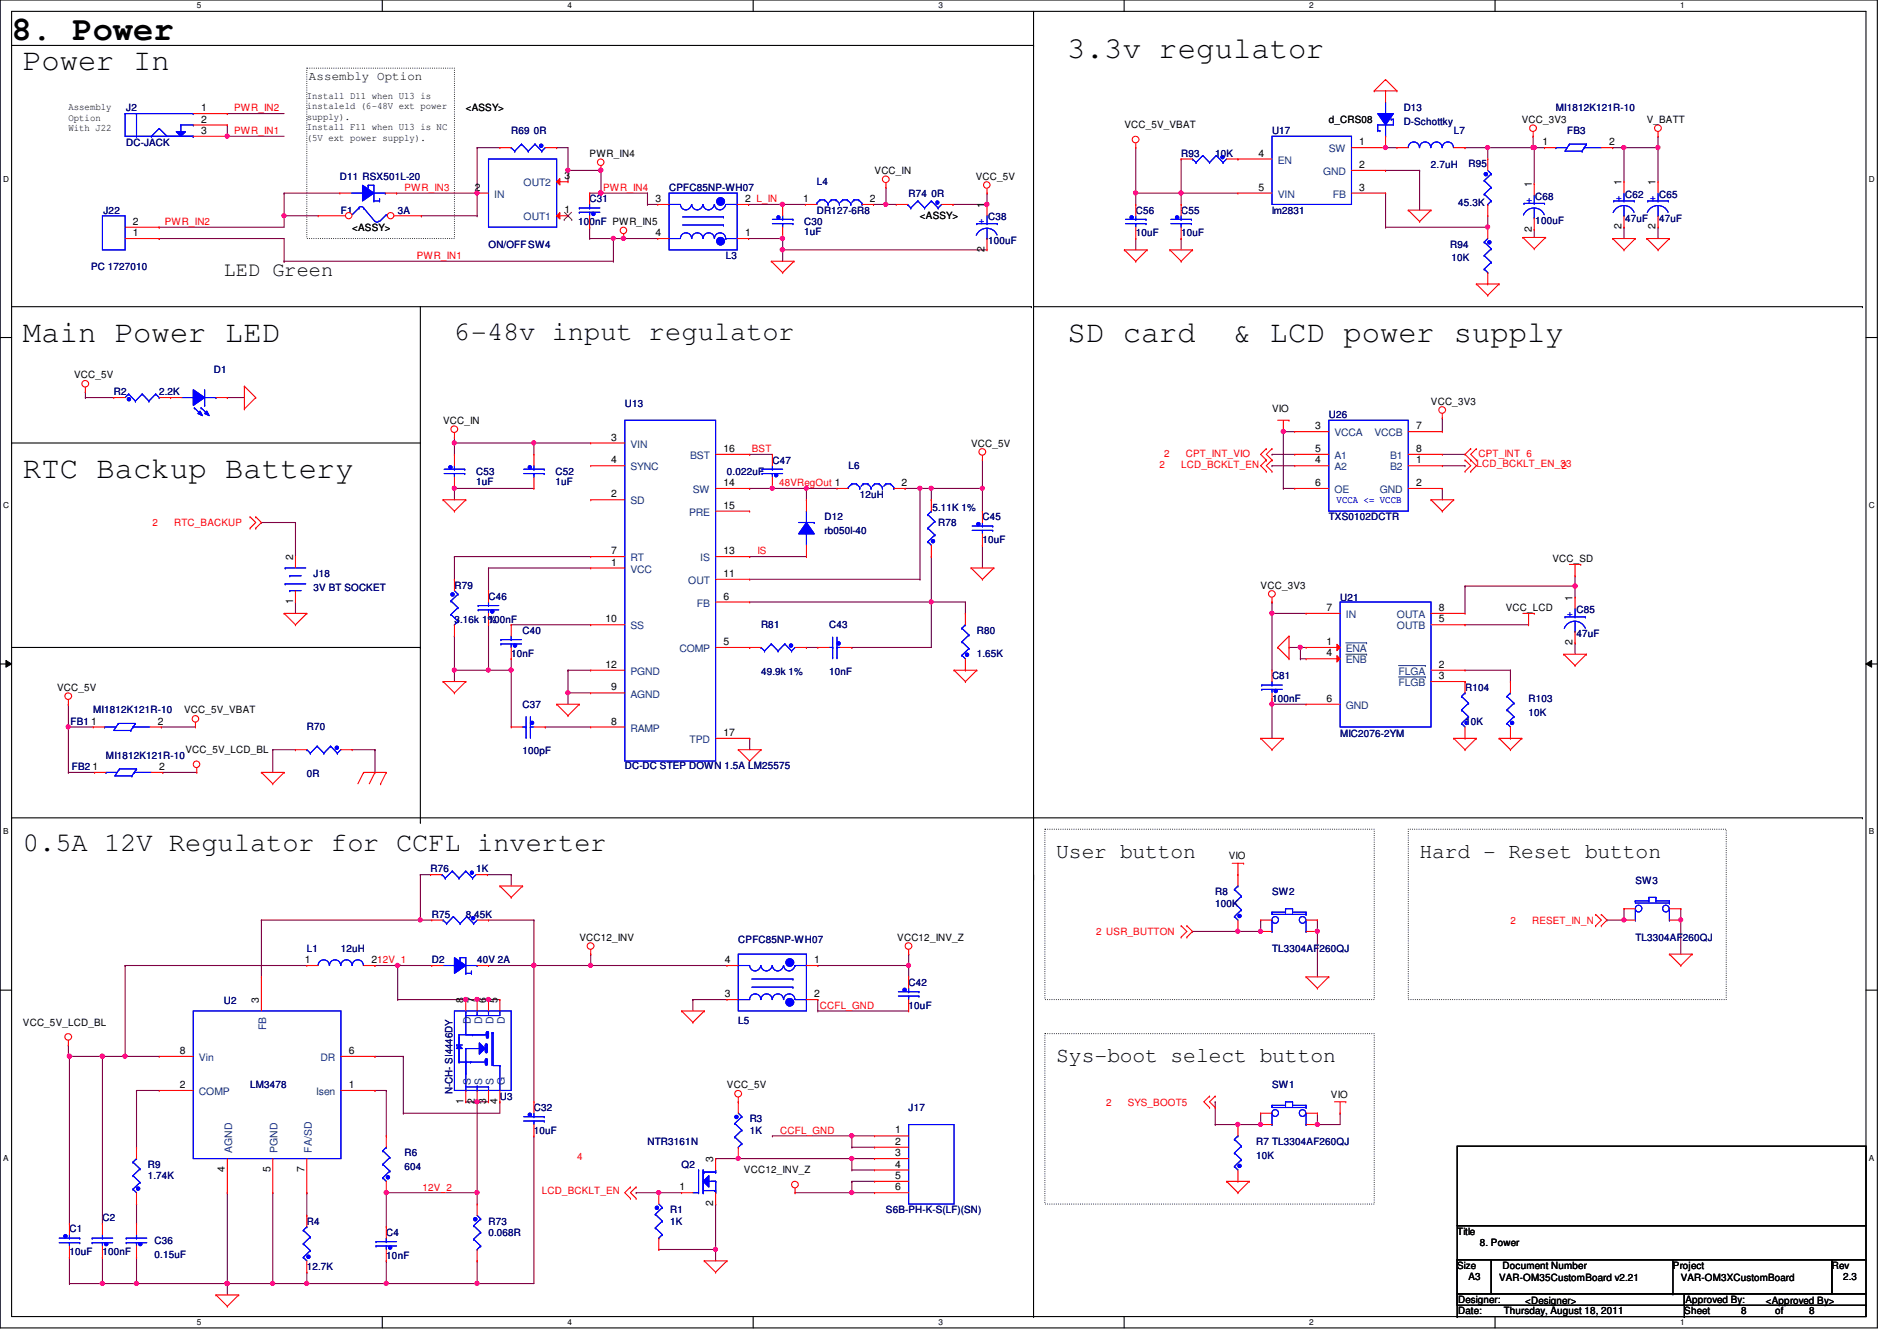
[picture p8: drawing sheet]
<svg xmlns="http://www.w3.org/2000/svg" width="297mm" height="210mm" viewBox="0 0 297 210" stroke-linecap="round" stroke-linejoin="round" font-family="sans-serif">
<defs><g id="words">
<text font-size="5.3" x="1.8" y="6.2">8. Power</text>
<g font-size="4.8">
<text x="3.6" y="10.9">Power In</text>
<text x="167.2" y="9.1">3.3v regulator</text>
<text x="3.6" y="53.6">Main Power LED</text>
<text x="167.2" y="53.6">SD card</text>
<text x="193.1" y="53.6">&amp; LCD power supply</text>
<text x="3.6" y="74.9">RTC Backup Battery</text>
</g>
<g font-size="4.2">
<text x="71.2" y="53.2">6-48v input regulator</text>
<text x="3.6" y="133.2">0.5A 12V Regulator for CCFL inverter</text>
</g>
<g font-size="3.3">
<text x="165.4" y="134.2">User button</text>
<text x="222.3" y="134.2">Hard - Reset button</text>
<text x="165.4" y="166.2">Sys-boot select button</text>
</g>
<text font-size="3.2" x="35" y="43.2">LED Green</text>
<text font-size="1.9" x="48.4" y="12.5">Assembly Option</text>
<g font-size="1.6">
<text x="10.7" y="17.2">Assembly</text>
<text x="31.5" y="17.4">1</text>
<text x="48" y="15.5">Install D11 when U13 is</text>
<text x="48" y="17.1">instaleld (6-48V ext power</text>
<text x="72.9" y="17.4">&lt;ASSY&gt;</text>
<text x="10.7" y="18.9">Option</text>
<text x="10.7" y="20.5">With J22</text>
<text x="31.5" y="19.2">2</text>
<text x="31.5" y="21">3</text>
<text x="48" y="18.8">supply).</text>
<text x="48" y="20.4">Install F11 when U13 is NC</text>
<text x="48" y="22.1">(5V ext power supply).</text>
<text x="176.1" y="20.1">VCC_5V_VBAT</text>
<text x="208.1" y="19.2">d_CRS08</text>
<text x="212.8" y="22.7">1</text>
<text x="238.3" y="19.2">VCC_3V3</text>
<text x="241.5" y="22.7">1</text>
<text x="252" y="22.7">2</text>
<text x="257.8" y="19.2">V_BATT</text>
<text x="74.4" y="29.8">2</text>
<text x="88.4" y="28.1">3</text>
<text x="92.3" y="24.6">PWR_IN4</text>
<text x="136.9" y="27.2">VCC_IN</text>
<text x="152.8" y="28.1">VCC_5V</text>
<text x="197.1" y="29.8">5</text>
<text x="197.1" y="24.5">4</text>
<text x="212.8" y="29.8">3</text>
<text x="212.8" y="26.3">2</text>
<text x="239.9" y="29.3" transform="rotate(-90 239.9 29.3)">1</text>
<text x="253.9" y="29" transform="rotate(-90 253.9 29)">1</text>
<text x="259.2" y="29" transform="rotate(-90 259.2 29)">1</text>
<text x="20.8" y="35.2">2</text>
<text x="88.4" y="33.4">1</text>
<text x="102.7" y="31.6">3</text>
<text x="116.7" y="31.6">2 L_IN</text>
<text x="125.8" y="31.6">1</text>
<text x="136.2" y="31.6">2</text>
<text x="144.1" y="34.3">&lt;ASSY&gt;</text>
<text x="154.2" y="32.6" transform="rotate(-90 154.2 32.6)">1</text>
<text x="253.9" y="35.9" transform="rotate(-90 253.9 35.9)">2</text>
<text x="259.2" y="35.9" transform="rotate(-90 259.2 35.9)">2</text>
<text x="20.8" y="37">1</text>
<text x="55.2" y="36.1">&lt;ASSY&gt;</text>
<text x="102.7" y="37">4</text>
<text x="116.7" y="37">1</text>
<text x="154.2" y="39.5" transform="rotate(-90 154.2 39.5)">2</text>
<text x="239.9" y="36.2" transform="rotate(-90 239.9 36.2)">2</text>
<text x="11.6" y="59.2">VCC_5V</text>
<text x="199.2" y="64.6">VIO</text>
<text x="224.1" y="63.3">VCC_3V3</text>
<text x="69.4" y="66.3">VCC_IN</text>
<text x="95.7" y="69">3</text>
<text x="113.3" y="70.7">16</text>
<text x="152.1" y="69.9">VCC_5V</text>
<text x="205.9" y="67.2">3</text>
<text x="205.9" y="70.7">5</text>
<text x="221.7" y="67.2">7</text>
<text x="221.7" y="70.7">8</text>
<text x="95.7" y="72.5">4</text>
<text x="95.7" y="77.9">2</text>
<text x="113.3" y="76.1">14</text>
<text x="141.2" y="76.1">2</text>
<text x="205.9" y="72.5">4</text>
<text x="205.9" y="76.1">6</text>
<text x="221.7" y="72.5">1</text>
<text x="221.7" y="76.1">2</text>
<text x="113.3" y="79.6">15</text>
<text x="45.9" y="87.7" transform="rotate(-90 45.9 87.7)">2</text>
<text x="95.7" y="88.5">1</text>
<text x="95.7" y="86.7">7</text>
<text x="113.3" y="86.7">13</text>
<text x="243.1" y="88">VCC_SD</text>
<text x="45.9" y="94.6" transform="rotate(-90 45.9 94.6)">1</text>
<text x="113.3" y="93.9">6</text>
<text x="113.3" y="90.3">11</text>
<text x="197.4" y="92.1">VCC_3V3</text>
<text x="207.7" y="95.6">7</text>
<text x="225.3" y="95.6">8</text>
<text x="235.8" y="95.7">VCC_LCD</text>
<text x="246.2" y="94.1" transform="rotate(-90 246.2 94.1)">1</text>
<text x="94.8" y="97.4">10</text>
<text x="113.3" y="101">5</text>
<text x="207.7" y="101">1</text>
<text x="225.3" y="97.4">5</text>
<text x="246.2" y="101" transform="rotate(-90 246.2 101)">2</text>
<text x="94.8" y="104.5">12</text>
<text x="207.7" y="102.7">4</text>
<text x="225.3" y="104.5">2</text>
<text x="225.3" y="106.3">3</text>
<text x="8.9" y="108.1">VCC_5V</text>
<text x="14.3" y="113.4">1</text>
<text x="24.7" y="113.4">2</text>
<text x="28.8" y="111.7">VCC_5V_VBAT</text>
<text x="95.7" y="113.4">8</text>
<text x="95.7" y="108.1">9</text>
<text x="207.7" y="109.9">6</text>
<text x="29" y="117.9">VCC_5V_LCD_BL</text>
<text x="113.3" y="115.2">17</text>
<text x="14.5" y="120.5">1</text>
<text x="24.9" y="120.5">2</text>
<text x="192.4" y="134.5">VIO</text>
<text x="90.7" y="147.2">VCC12_INV</text>
<text x="140.5" y="147.2">VCC12_INV_Z</text>
<text x="47.7" y="150.7">1</text>
<text x="58.2" y="150.7">212V_1</text>
<text x="113.5" y="150.7">4</text>
<text x="127.5" y="150.7">1</text>
<text x="3.6" y="160.6">VCC_5V_LCD_BL</text>
<text x="40.6" y="157" transform="rotate(-90 40.6 157)">3</text>
<text x="72.6" y="157" transform="rotate(-90 72.6 157)">8</text>
<text x="74.3" y="157" transform="rotate(-90 74.3 157)">7</text>
<text x="76.1" y="157" transform="rotate(-90 76.1 157)">6</text>
<text x="77.9" y="157" transform="rotate(-90 77.9 157)">5</text>
<text x="113.5" y="156.1">3</text>
<text x="127.5" y="156.1">2</text>
<text x="28.1" y="165">8</text>
<text x="54.6" y="165">6</text>
<text x="28.1" y="170.3">2</text>
<text x="54.6" y="170.3">1</text>
<text x="72.6" y="172.8" transform="rotate(-90 72.6 172.8)">1</text>
<text x="74.3" y="172.8" transform="rotate(-90 74.3 172.8)">2</text>
<text x="76.1" y="172.8" transform="rotate(-90 76.1 172.8)">3</text>
<text x="77.9" y="172.8" transform="rotate(-90 77.9 172.8)">4</text>
<text x="113.8" y="170.3">VCC_5V</text>
<text x="208.4" y="171.8">VIO</text>
<text x="140.2" y="177.4">1</text>
<text x="140.2" y="179.2">2</text>
<text x="35.2" y="183.5" transform="rotate(-90 35.2 183.5)">4</text>
<text x="42.3" y="183.5" transform="rotate(-90 42.3 183.5)">5</text>
<text x="47.7" y="183.5" transform="rotate(-90 47.7 183.5)">7</text>
<text x="111.7" y="181.9" transform="rotate(-90 111.7 181.9)">3</text>
<text x="116.5" y="183.7">VCC12_INV_Z</text>
<text x="140.2" y="181">3</text>
<text x="140.2" y="182.8">4</text>
<text x="140.2" y="184.5">5</text>
<text x="106.4" y="186.3">1</text>
<text x="111.7" y="188.8" transform="rotate(-90 111.7 188.8)">2</text>
<text x="140.2" y="186.3">6</text>
<text x="228.2" y="193.3">Title</text>
<text x="231.7" y="195.1">8. Power</text>
<text x="228.2" y="198.6">Size</text>
<text x="228.3" y="204">Designer:</text>
<text x="230" y="200.4">A3</text>
<text x="234.7" y="200.6">VAR-OM35CustomBoard v2.21</text>
<text x="235.3" y="198.6">Document Number</text>
<text x="262" y="198.6">Project</text>
<text x="263.2" y="200.6">VAR-OM3XCustomBoard</text>
<text x="263.9" y="204">Approved By:</text>
<text x="286.8" y="198.6">Rev</text>
<text x="288.6" y="200.4">2.3</text>
<text x="228.3" y="205.7">Date:</text>
<text x="235.5" y="205.7">Thursday, August 18, 2011</text>
<text x="238.8" y="204.1">&lt;Designer&gt;</text>
<text x="263.7" y="205.7">Sheet</text>
<text x="272.6" y="205.7">8</text>
<text x="276.5" y="204.1">&lt;Approved By&gt;</text>
<text x="278" y="205.7">of</text>
<text x="283.3" y="205.7">8</text>
</g>
<g font-size="1.6" fill="#000080">
<text x="19.8" y="17.4">J2</text>
<text x="219.8" y="17.4">D13</text>
<text x="243.6" y="17.4">MI1812K121R-10</text>
<text x="19.8" y="22.8">DC-JACK</text>
<text x="80" y="21">R69 0R</text>
<text x="199.2" y="21">U17</text>
<text x="219.8" y="19.6">D-Schottky</text>
<text x="227.6" y="21">L7</text>
<text x="245.4" y="21">FB3</text>
<text x="53.2" y="28.1">D11 RSX501L-20</text>
<text x="104.8" y="29.9">CPFC85NP-WH07</text>
<text x="127.9" y="29">L4</text>
<text x="185" y="24.6">R93</text>
<text x="190.3" y="24.6">10K</text>
<text x="224.1" y="26.3">2.7uH</text>
<text x="230" y="26.2">R95</text>
<text x="16.2" y="33.4">J22</text>
<text x="53.4" y="33.4">F1</text>
<text x="62.3" y="33.4">3A</text>
<text x="90.5" y="35.2">100nF PWR_IN5</text>
<text x="92.3" y="31.7">C31</text>
<text x="125.9" y="35.2">C30</text>
<text x="127.9" y="33.4">DR127-6R8</text>
<text x="142.3" y="30.8">R74 0R</text>
<text x="154.7" y="34.5">C38</text>
<text x="177.8" y="33.4">C56</text>
<text x="185" y="33.4">C55</text>
<text x="199.2" y="33.4">lm2831</text>
<text x="228.3" y="32.2">45.3K</text>
<text x="240.4" y="31.3">C68</text>
<text x="240.4" y="35.1">100uF</text>
<text x="254.5" y="30.9">C62</text>
<text x="254.5" y="34.7">47uF</text>
<text x="259.8" y="30.9">C65</text>
<text x="259.8" y="34.7">47uF</text>
<text x="76.5" y="38.8">ON/OFF SW4</text>
<text x="113.7" y="40.6">L3</text>
<text x="125.9" y="36.8">1uF</text>
<text x="154.7" y="38.2">100uF</text>
<text x="177.8" y="37">10uF</text>
<text x="185" y="37">10uF</text>
<text x="227.1" y="38.8">R94</text>
<text x="227.3" y="40.9">10K</text>
<text x="14.3" y="42.3">PC 1727010</text>
<text x="33.5" y="58.3">D1</text>
<text x="17.8" y="61.9">R2</text>
<text x="24.9" y="61.9">2.2K</text>
<text x="97.8" y="63.7">U13</text>
<text x="208.1" y="65.4">U26</text>
<text x="74.5" y="74.3">C53</text>
<text x="74.5" y="75.9">1uF</text>
<text x="87" y="74.3">C52</text>
<text x="87" y="75.9">1uF</text>
<text x="113.8" y="74.3">0.022uF</text>
<text x="120.9" y="72.6">C47</text>
<text x="132.8" y="73.4">L6</text>
<text x="134.6" y="77.9">12uH</text>
<text x="129.1" y="81.4">D12</text>
<text x="129.1" y="83.6">rb050l-40</text>
<text x="146" y="80">5.11K 1%</text>
<text x="146.9" y="82.3">R78</text>
<text x="153.8" y="81.4">C45</text>
<text x="208.1" y="81.4">TXS0102DCTR</text>
<text x="153.8" y="85">10uF</text>
<text x="49.1" y="90.3">J18</text>
<text x="49.1" y="92.5">3V BT SOCKET</text>
<text x="71.2" y="92.1">R79</text>
<text x="76.5" y="93.9">C46</text>
<text x="209.8" y="94.1">U21</text>
<text x="71.2" y="97.5">3.16k 1%</text>
<text x="76.5" y="97.5">100nF</text>
<text x="81.8" y="99.2">C40</text>
<text x="119.2" y="98.3">R81</text>
<text x="129.8" y="98.3">C43</text>
<text x="152.9" y="99.2">R80</text>
<text x="246.8" y="96">C85</text>
<text x="246.8" y="99.8">47uF</text>
<text x="80" y="102.8">10nF</text>
<text x="119.2" y="105.6">49.9k 1%</text>
<text x="129.8" y="105.6">10nF</text>
<text x="152.9" y="102.8">1.65K</text>
<text x="199.2" y="106.3">C81</text>
<text x="11" y="113.5">FB1</text>
<text x="14.6" y="111.7">MI1812K121R-10</text>
<text x="81.8" y="110.8">C37</text>
<text x="199.2" y="109.9">100nF</text>
<text x="229.4" y="108.1">R104</text>
<text x="229.4" y="113.5">10K</text>
<text x="239.3" y="109.9">R103</text>
<text x="239.3" y="112">10K</text>
<text x="16.6" y="118.8">MI1812K121R-10</text>
<text x="48" y="114.3">R70</text>
<text x="81.8" y="118.1">100pF</text>
<text x="209.8" y="115.4">MIC2076-2YM</text>
<text x="11.3" y="120.6">FB2</text>
<text x="48" y="121.6">0R</text>
<text x="97.8" y="120.4">DC-DC STEP DOWN 1.5A LM25575</text>
<text x="67.4" y="136.6">R76</text>
<text x="74.5" y="136.6">1K</text>
<text x="67.6" y="143.7">R75</text>
<text x="72.9" y="143.7">8.45K</text>
<text x="190.3" y="140.1">R8</text>
<text x="190.3" y="141.9">100K</text>
<text x="199.2" y="140.1">SW2</text>
<text x="256.1" y="138.3">SW3</text>
<text x="48" y="149">L1</text>
<text x="53.4" y="149">12uH</text>
<text x="115.6" y="147.6">CPFC85NP-WH07</text>
<text x="199.2" y="149">TL3304AF260QJ</text>
<text x="256.1" y="147.2">TL3304AF260QJ</text>
<text x="67.6" y="150.8">D2</text>
<text x="74.7" y="150.8">40V 2A</text>
<text x="142.3" y="154.3">C42</text>
<text x="35" y="157.2">U2</text>
<text x="115.6" y="160.2">L5</text>
<text x="142.3" y="157.9">10uF</text>
<text x="39.2" y="170.3">LM3478</text>
<text x="70.9" y="171.2" transform="rotate(-90 70.9 171.2)">N-CH- SI4446DY</text>
<text x="78.3" y="172.1">U3</text>
<text x="83.6" y="173.9">C32</text>
<text x="142.3" y="173.9">J17</text>
<text x="199.2" y="170.3">SW1</text>
<text x="83.6" y="177.5">10uF</text>
<text x="101.4" y="179.2">NTR3161N</text>
<text x="117.4" y="175.7">R3</text>
<text x="117.4" y="177.5">1K</text>
<text x="196.7" y="179.2">R7 TL3304AF260QJ</text>
<text x="23.2" y="182.8">R9</text>
<text x="23.2" y="184.6">1.74K</text>
<text x="63.3" y="181">R6</text>
<text x="63.3" y="183.1">604</text>
<text x="106.7" y="182.8">Q2</text>
<text x="196.7" y="181.4">10K</text>
<text x="16" y="191.1">C2</text>
<text x="48" y="191.7">R4</text>
<text x="76.5" y="191.7">R73</text>
<text x="104.9" y="189.9">R1</text>
<text x="104.9" y="191.7">1K</text>
<text x="138.7" y="189.9">S6B-PH-K-S(LF)(SN)</text>
<text x="10.9" y="192.9">C1</text>
<text x="10.9" y="196.5">10uF</text>
<text x="16" y="196.5">100nF</text>
<text x="24.2" y="194.7">C36</text>
<text x="24.2" y="196.8">0.15uF</text>
<text x="60.5" y="193.5">C4</text>
<text x="60.5" y="197">10nF</text>
<text x="76.5" y="193.5">0.068R</text>
<text x="48" y="198.8">12.7K</text>
</g>
<g font-size="1.6" fill="#f00">
<text x="36.7" y="17.4">PWR_IN2</text>
<text x="36.7" y="21">PWR_IN1</text>
<text x="63.3" y="29.9">PWR_IN3</text>
<text x="94.4" y="29.9">PWR_IN4</text>
<text x="25.8" y="35.2">PWR_IN2</text>
<text x="65.3" y="40.6">PWR_IN1</text>
<text x="117.7" y="70.8">BST</text>
<text x="182.3" y="71.5">2</text>
<text x="185.7" y="71.5">CPT_INT_VIO</text>
<text x="231.5" y="71.5">CPT_INT 6</text>
<text x="122" y="76.1">48VRegOut 1</text>
<text x="181.6" y="73.3">2</text>
<text x="185" y="73.3">LCD_BCKLT_EN</text>
<text x="231.2" y="73.1">LCD_BCKLT_EN_33</text>
<text x="244.5" y="73.4">2</text>
<text x="23.9" y="82.3">2</text>
<text x="27.3" y="82.3">RTC_BACKUP</text>
<text x="118.6" y="86.8">IS</text>
<text x="171.6" y="146.3">2 USR_BUTTON</text>
<text x="236.5" y="144.6">2</text>
<text x="239.9" y="144.6">RESET_IN_N</text>
<text x="128.4" y="157.9">CCFL_GND</text>
<text x="173.2" y="173.2">2</text>
<text x="176.6" y="173.2">SYS_BOOT5</text>
<text x="122.2" y="177.5">CCFL_GND</text>
<text x="90.4" y="181.6">4</text>
<text x="66.2" y="186.4">12V_2</text>
<text x="84.8" y="186.9">LCD_BCKLT_EN</text>
</g>
<g font-size="1.6" fill="#004080">
<text x="208.1" y="23.8">SW</text>
<text x="82" y="29.2">OUT2</text>
<text x="200.1" y="25.6">EN</text>
<text x="207.2" y="27.4">GND</text>
<text x="77.4" y="30.9">IN</text>
<text x="82" y="34.5">OUT1</text>
<text x="200.1" y="30.9">VIN</text>
<text x="208.7" y="30.9">FB</text>
<text x="98.7" y="70.1">VIN</text>
<text x="108.1" y="71.8">BST</text>
<text x="209" y="68.3">VCCA</text>
<text x="209" y="71.8">A1</text>
<text x="215.2" y="68.3">VCCB</text>
<text x="217.7" y="71.8">B1</text>
<text x="98.7" y="73.6">SYNC</text>
<text x="108.5" y="77.2">SW</text>
<text x="209" y="73.6">A2</text>
<text x="209" y="77.2">OE</text>
<text x="216.1" y="77.2">GND</text>
<text x="217.7" y="73.6">B2</text>
<text x="98.7" y="79">SD</text>
<text x="107.9" y="80.7">PRE</text>
<text x="98.7" y="89.6">VCC</text>
<text x="98.7" y="87.8">RT</text>
<text x="109.6" y="87.8">IS</text>
<text x="107.8" y="91.4">OUT</text>
<text x="109.1" y="95">FB</text>
<text x="98.7" y="98.5">SS</text>
<text x="210.7" y="96.7">IN</text>
<text x="218.7" y="96.7">OUTA</text>
<text x="218.7" y="98.5">OUTB</text>
<text x="98.7" y="105.6">PGND</text>
<text x="106.4" y="102.1">COMP</text>
<text x="210.7" y="102.1">ENA</text>
<text x="210.7" y="103.8">ENB</text>
<text x="219" y="105.6">FLGA</text>
<text x="219" y="107.4">FLGB</text>
<text x="98.7" y="109.2">AGND</text>
<text x="210.7" y="111">GND</text>
<text x="98.7" y="114.5">RAMP</text>
<text x="108" y="116.3">TPD</text>
<text x="41.7" y="161.2" transform="rotate(-90 41.7 161.2)">FB</text>
<text x="73.7" y="160.3" transform="rotate(-90 73.7 160.3)">D</text>
<text x="75.5" y="160.3" transform="rotate(-90 75.5 160.3)">D</text>
<text x="77.3" y="160.3" transform="rotate(-90 77.3 160.3)">D</text>
<text x="79" y="160.3" transform="rotate(-90 79 160.3)">D</text>
<text x="31.2" y="166.1">Vin</text>
<text x="50.2" y="166.1">DR</text>
<text x="31.2" y="171.4">COMP</text>
<text x="49.5" y="171.4">Isen</text>
<text x="73.7" y="169.8" transform="rotate(-90 73.7 169.8)">S</text>
<text x="75.5" y="169.8" transform="rotate(-90 75.5 169.8)">S</text>
<text x="77.3" y="169.8" transform="rotate(-90 77.3 169.8)">S</text>
<text x="79" y="169.8" transform="rotate(-90 79 169.8)">G</text>
<text x="36.4" y="180.5" transform="rotate(-90 36.4 180.5)">AGND</text>
<text x="43.5" y="180.5" transform="rotate(-90 43.5 180.5)">PGND</text>
<text x="48.8" y="180.5" transform="rotate(-90 48.8 180.5)">FA/SD</text>
</g>
<g font-size="1.6" fill="#00f">
<text x="153.3" y="35.1">+</text>
<text x="239" y="31.8">+</text>
<text x="253.1" y="31.5">+</text>
<text x="258.4" y="31.5">+</text>
<text x="209.3" y="78.7">VCCA &lt;= VCCB</text>
<text x="245.4" y="96.6">+</text>
</g>
<g font-size="1.3">
<text x="30.8" y="1.3">5</text>
<text x="88.9" y="1.3">4</text>
<text x="146.9" y="1.3">3</text>
<text x="205" y="1.3">2</text>
<text x="263.1" y="1.3">1</text>
<text x=".5" y="28.4">D</text>
<text x="292.6" y="28.4">D</text>
<text x=".5" y="79.5">C</text>
<text x="292.6" y="79.5">C</text>
<text x=".5" y="130.6">B</text>
<text x="292.6" y="130.6">B</text>
<text x=".5" y="181.7">A</text>
<text x="292.6" y="181.7">A</text>
<text x="30.8" y="207.4">5</text>
<text x="88.9" y="207.4">4</text>
<text x="146.9" y="207.4">3</text>
<text x="205" y="207.4">2</text>
<text x="263.1" y="207.4">1</text>
</g>
</g></defs>
<path d="M0 0h294v207.9h-294zM1.8 1.8h290.4v204.3h-290.4z" fill="none" stroke="#000" stroke-width=".17"/>
<g fill="#fff">
<path d="M30.8 .2h.7v1.4h-.7z"/>
<path d="M30.8 206.2h.7v1.4h-.7z"/>
</g>
<path d="M59.9 0v1.8M59.9 206.1v1.8" fill="none" stroke="#000" stroke-width=".17"/>
<g fill="#fff">
<path d="M88.9 .2h.6v1.4h-.6z"/>
<path d="M88.9 206.2h.6v1.4h-.6z"/>
</g>
<path d="M117.9 0v1.8M117.9 206.1v1.8" fill="none" stroke="#000" stroke-width=".17"/>
<g fill="#fff">
<path d="M146.9 .2h.7v1.4h-.7z"/>
<path d="M146.9 206.2h.7v1.4h-.7z"/>
</g>
<path d="M176 0v1.8M176 206.1v1.8" fill="none" stroke="#000" stroke-width=".17"/>
<g fill="#fff">
<path d="M205 .2h.7v1.4h-.7z"/>
<path d="M205 206.2h.7v1.4h-.7z"/>
</g>
<path d="M234.1 0v1.8M234.1 206.1v1.8" fill="none" stroke="#000" stroke-width=".17"/>
<g fill="#fff">
<path d="M263.1 .2h.7v1.4h-.7z"/>
<path d="M263.1 206.2h.7v1.4h-.7z"/>
<path d="M.5 27.3h.9v1.4h-.9z"/>
<path d="M292.6 27.3h.9v1.4h-.9z"/>
<path d="M.5 78.4h.9v1.4h-.9z"/>
<path d="M292.6 78.4h.9v1.4h-.9z"/>
</g>
<path d="M0 52.8h1.8M292.2 52.8h1.8" fill="none" stroke="#000" stroke-width=".17"/>
<g fill="#fff">
<path d="M.5 129.5h.8v1.4h-.8z"/>
<path d="M292.6 129.5h.9v1.4h-.9z"/>
</g>
<path d="M0 103.9h1.8M292.2 103.9h1.8" fill="none" stroke="#000" stroke-width=".17"/>
<path d="M.9 103.4l.9 .5-.9 .5zM292.2 103.9l.9-.5v1z" fill="#000"/>
<path d="M.9 103.4l.9 .5-.9 .5zM292.2 103.9l.9-.5v1z" fill="none" stroke="#000" stroke-width=".16"/>
<g fill="#fff">
<path d="M.5 180.5h.8v1.4h-.8z"/>
<path d="M292.6 180.5h.9v1.4h-.9z"/>
</g>
<g fill="none" stroke="#000" stroke-width=".17">
<path d="M1.8 7.1h160M161.8 1.8h.1M161.8 7.1h.1M161.8 1.8v204.3M1.8 48h159.7M65.8 48v80.7M161.5 48h.1M161.8 48h129.8M291.6 48h.1M1.8 69.3h.1M1.8 69.3h64M1.8 101.3h64"/>
<path d="M65.8 101.3h.1M1.8 128h.1M1.8 128h289.8M65.8 128.7h.1M161.8 137.6h.1M291.6 128h.1M0 155h1.8M292.2 155h1.8M161.8 206.1h.1"/>
</g>
<path d="M48 10.7h23.2v26.6h-23.2zM163.6 129.8h51.6v26.7h-51.6zM220.5 129.8h49.8v26.7h-49.8zM163.6 161.8h51.6v26.7h-51.6z" fill="none" stroke="#000" stroke-width=".17" stroke-dasharray="0 .3"/>
<path d="M117.2 32h.1M117.2 32h8.9M122.6 32h.1M35.6 62.2h.1M35.6 62.2h2.7" fill="none" stroke="#800040" stroke-width=".17"/>
<circle cx="122.5" cy="32" r=".33" fill="#f0f"/>
<circle cx="122.5" cy="32" r=".33" fill="none" stroke="#f0f" stroke-width=".17"/>
<path d="M101.4 30.2h.1M101.4 30.2v1.8M122.6 39.1h.1M122.6 39.1v1.8M122.6 39.1h32" fill="none" stroke="#800040" stroke-width=".17"/>
<circle cx="122.5" cy="39.1" r=".33" fill="#f0f"/>
<circle cx="122.5" cy="39.1" r=".33" fill="none" stroke="#f0f" stroke-width=".17"/>
<path d="M94.1 30.2h.1M94.1 30.2h7.3M122.6 37.3h.1M122.6 37.3v1.8" fill="none" stroke="#800040" stroke-width=".17"/>
<circle cx="94.1" cy="30.2" r=".33" fill="#f0f"/>
<circle cx="94.1" cy="30.2" r=".33" fill="none" stroke="#f0f" stroke-width=".17"/>
<path d="M154.6 30.2h.1M154.6 30.2v1.8" fill="none" stroke="#800040" stroke-width=".17"/>
<circle cx="154.5" cy="32" r=".33" fill="#f0f"/>
<circle cx="154.5" cy="32" r=".33" fill="none" stroke="#f0f" stroke-width=".17"/>
<path d="M10.7 113.8h.1M10.7 113.8v7.1M42.7 117.3h.1M42.7 117.3v3.6M42.7 117.3h3.6M46.3 117.3h.1M55.2 117.3h3.5M58.7 117.3h.1M58.7 117.3v3.6" fill="none" stroke="#800040" stroke-width=".17"/>
<circle cx="10.7" cy="113.8" r=".32" fill="#f0f"/>
<circle cx="10.7" cy="113.8" r=".32" fill="none" stroke="#f0f" stroke-width=".17"/>
<path d="M44.5 33.8h.1M44.5 33.8v1.8M10.7 113.8h.1M10.7 113.8h3.9M25.3 113.8h.1M25.3 113.8h5.3" fill="none" stroke="#800040" stroke-width=".17"/>
<circle cx="44.5" cy="33.8" r=".32" fill="#f0f"/>
<circle cx="44.5" cy="33.8" r=".32" fill="none" stroke="#f0f" stroke-width=".17"/>
<path d="M94.1 30.2h.1M94.1 26.7v3.5" fill="none" stroke="#800040" stroke-width=".17"/>
<circle cx="94.1" cy="26.6" r=".33" fill="#f0f"/>
<circle cx="94.1" cy="26.6" r=".33" fill="none" stroke="#f0f" stroke-width=".17"/>
<circle cx="94.1" cy="30.2" r=".33" fill="#f0f"/>
<circle cx="94.1" cy="30.2" r=".33" fill="none" stroke="#f0f" stroke-width=".17"/>
<path d="M96.1 37.3v3.6M97.7 37.3h.1M97.7 37.3h5.3M96.1 40.9h.1" fill="none" stroke="#800040" stroke-width=".17"/>
<circle cx="97.6" cy="37.3" r=".33" fill="#f0f"/>
<circle cx="97.6" cy="37.3" r=".33" fill="none" stroke="#f0f" stroke-width=".17"/>
<path d="M10.7 120.9h.1M10.7 120.9h4.1M25.5 120.9h.1M25.5 120.9h5.3M108.5 156.5h.1M108.5 156.5v1.7M142.3 151.1h.1M142.3 151.1v1.8M133.4 177.8h.1M133.4 177.8h3.5M133.4 183.1h.1M133.4 183.1h3.5" fill="none" stroke="#800040" stroke-width=".17"/>
<circle cx="133.4" cy="177.8" r=".32" fill="#f0f"/>
<circle cx="133.4" cy="177.8" r=".32" fill="none" stroke="#f0f" stroke-width=".17"/>
<path d="M142.3 149.4h.1M142.3 149.4v1.7" fill="none" stroke="#800040" stroke-width=".17"/>
<circle cx="142.3" cy="151.1" r=".32" fill="#f0f"/>
<circle cx="142.3" cy="151.1" r=".32" fill="none" stroke="#f0f" stroke-width=".17"/>
<path d="M177.8 23.1h.1M177.8 23.1v7.1M217 23.1h.1M217 23.1h1.7" fill="none" stroke="#800040" stroke-width=".17"/>
<circle cx="216.9" cy="23.1" r=".32" fill="#f0f"/>
<circle cx="216.9" cy="23.1" r=".32" fill="none" stroke="#f0f" stroke-width=".17"/>
<path d="M240.1 23.1h.1" fill="none" stroke="#800040" stroke-width=".17"/>
<circle cx="240.2" cy="23.1" r=".33" fill="#f0f"/>
<circle cx="240.2" cy="23.1" r=".33" fill="none" stroke="#f0f" stroke-width=".17"/>
<path d="M217 26.7h.1M217 30.2h.1M217 35.6h.1M217 26.7h5.3M217 30.2v5.4M217 35.6h16M222.3 26.7h.1M222.3 26.7v6.2" fill="none" stroke="#800040" stroke-width=".17"/>
<circle cx="232.9" cy="35.5" r=".32" fill="#f0f"/>
<circle cx="232.9" cy="35.5" r=".32" fill="none" stroke="#f0f" stroke-width=".17"/>
<path d="M233 23.1h.1M233 23.1v1.8" fill="none" stroke="#800040" stroke-width=".17"/>
<circle cx="232.9" cy="23.1" r=".32" fill="#f0f"/>
<circle cx="232.9" cy="23.1" r=".32" fill="none" stroke="#f0f" stroke-width=".17"/>
<path d="M177.8 30.2h.1M177.8 30.2h7.2M229.4 23.1h.1M229.4 23.1h3.6" fill="none" stroke="#800040" stroke-width=".17"/>
<circle cx="184.9" cy="30.2" r=".32" fill="#f0f"/>
<circle cx="184.9" cy="30.2" r=".32" fill="none" stroke="#f0f" stroke-width=".17"/>
<circle cx="177.8" cy="30.2" r=".32" fill="#f0f"/>
<circle cx="177.8" cy="30.2" r=".32" fill="none" stroke="#f0f" stroke-width=".17"/>
<path d="M24.9 35.6h.1M24.9 35.6h19.6M108.5 156.5h.1M108.5 156.5h5.3M133.4 184.9h.1M133.4 181.4h.1M133.4 184.9h3.5M133.4 181.4h3.5" fill="none" stroke="#800040" stroke-width=".17"/>
<circle cx="133.4" cy="181.3" r=".32" fill="#f0f"/>
<circle cx="133.4" cy="181.3" r=".32" fill="none" stroke="#f0f" stroke-width=".17"/>
<path d="M240.2 35.9h.1M240.2 35.9v1.3M71.2 87.1h.1M71.2 87.1h21.3M76.5 88.9h.1M76.5 97.8h.1M76.5 88.9h16M76.5 97.8v7.1" fill="none" stroke="#800040" stroke-width=".17"/>
<circle cx="76.5" cy="104.9" r=".32" fill="#f0f"/>
<circle cx="76.5" cy="104.9" r=".32" fill="none" stroke="#f0f" stroke-width=".17"/>
<path d="M71.2 99.6h.1M71.2 99.6v5.3" fill="none" stroke="#800040" stroke-width=".17"/>
<circle cx="71.1" cy="104.9" r=".32" fill="#f0f"/>
<circle cx="71.1" cy="104.9" r=".32" fill="none" stroke="#f0f" stroke-width=".17"/>
<path d="M80 97.8h.1M80 97.8h12.5M80 103.1h.1M80 104.9h.1M80 103.1v10.7" fill="none" stroke="#800040" stroke-width=".17"/>
<circle cx="80" cy="104.9" r=".32" fill="#f0f"/>
<circle cx="80" cy="104.9" r=".32" fill="none" stroke="#f0f" stroke-width=".17"/>
<path d="M141.7 76.5h.1M141.7 76.5h2.4M144.1 76.5h.1M144.1 76.5v14.2M145.8 94.2h.1M145.8 94.2v7.1h-12.4M133.4 101.3h.1" fill="none" stroke="#800040" stroke-width=".17"/>
<circle cx="144" cy="76.4" r=".32" fill="#f0f"/>
<circle cx="144" cy="76.4" r=".32" fill="none" stroke="#f0f" stroke-width=".17"/>
<g fill="none" stroke="#800040" stroke-width=".17">
<path d="M144.1 76.5h.1M144.1 76.5h1.7M153.8 76.5h.1M153.8 76.5v3.5M117.4 87.1h.1M117.4 87.1h8.9M145.8 87.1h.1M145.8 87.1v7.1M153.8 85.3h.1M153.8 85.3v3.6M88.9 104.9h.1M88.9 108.5h.1"/>
<path d="M88.9 104.9h3.6M88.9 108.5v1.7"/>
</g>
<circle cx="88.9" cy="108.4" r=".32" fill="#f0f"/>
<circle cx="88.9" cy="108.4" r=".32" fill="none" stroke="#f0f" stroke-width=".17"/>
<path d="M71.2 76.5h.1M71.2 76.5h12.4M83.6 69.3h.1M83.6 69.3v1.8M71.2 104.9h.1M71.2 104.9v1.8" fill="none" stroke="#800040" stroke-width=".17"/>
<circle cx="71.1" cy="76.4" r=".32" fill="#f0f"/>
<circle cx="71.1" cy="76.4" r=".32" fill="none" stroke="#f0f" stroke-width=".17"/>
<path d="M126.3 76.5h.1M126.3 76.5h4.8" fill="none" stroke="#800040" stroke-width=".17"/>
<circle cx="126.3" cy="76.4" r=".32" fill="#f0f"/>
<circle cx="126.3" cy="76.4" r=".32" fill="none" stroke="#f0f" stroke-width=".17"/>
<path d="M71.2 69.3h.1M71.2 69.3h12.4" fill="none" stroke="#800040" stroke-width=".17"/>
<circle cx="83.6" cy="69.3" r=".32" fill="#f0f"/>
<circle cx="83.6" cy="69.3" r=".32" fill="none" stroke="#f0f" stroke-width=".17"/>
<circle cx="71.1" cy="69.3" r=".32" fill="#f0f"/>
<circle cx="71.1" cy="69.3" r=".32" fill="none" stroke="#f0f" stroke-width=".17"/>
<path d="M71.2 76.5h.1M71.2 76.5v1.7M145.8 76.5h.1M145.8 76.5h8M71.2 104.9h.1M71.2 104.9h5.3" fill="none" stroke="#800040" stroke-width=".17"/>
<circle cx="153.8" cy="76.4" r=".32" fill="#f0f"/>
<circle cx="153.8" cy="76.4" r=".32" fill="none" stroke="#f0f" stroke-width=".17"/>
<circle cx="145.8" cy="76.4" r=".32" fill="#f0f"/>
<circle cx="145.8" cy="76.4" r=".32" fill="none" stroke="#f0f" stroke-width=".17"/>
<path d="M88.9 26.7h.1M88.9 26.7h5.2M153.8 72h.1M153.8 72v4.5M117.4 115.6h.1M117.4 115.6v1.7" fill="none" stroke="#800040" stroke-width=".17"/>
<circle cx="88.9" cy="26.6" r=".32" fill="#f0f"/>
<circle cx="88.9" cy="26.6" r=".32" fill="none" stroke="#f0f" stroke-width=".17"/>
<path d="M96.1 37.3h.1M96.1 37.3h1.6M138.7 32h.1M138.7 32h1.6" fill="none" stroke="#800040" stroke-width=".17"/>
<circle cx="96" cy="37.3" r=".32" fill="#f0f"/>
<circle cx="96" cy="37.3" r=".32" fill="none" stroke="#f0f" stroke-width=".17"/>
<path d="M254.3 142.2h.1M254.3 142.2v1.8" fill="none" stroke="#800040" stroke-width=".17"/>
<circle cx="254.3" cy="144" r=".32" fill="#f0f"/>
<circle cx="254.3" cy="144" r=".32" fill="none" stroke="#f0f" stroke-width=".17"/>
<path d="M263.2 142.2h.1M263.2 144h.1M263.2 142.2v7.2" fill="none" stroke="#800040" stroke-width=".17"/>
<circle cx="263.2" cy="144" r=".32" fill="#f0f"/>
<circle cx="263.2" cy="144" r=".32" fill="none" stroke="#f0f" stroke-width=".17"/>
<path d="M251.6 144h.1M251.6 144h2.7M190.3 176h.1M190.3 176h3.5" fill="none" stroke="#800040" stroke-width=".17"/>
<circle cx="193.8" cy="176" r=".32" fill="#f0f"/>
<circle cx="193.8" cy="176" r=".32" fill="none" stroke="#f0f" stroke-width=".17"/>
<path d="M46.3 94.2h.1M46.3 94.2v1.8M115.6 181.4h.1M115.6 181.4h17.8M133.4 181.4h.1M133.4 181.4v1.7" fill="none" stroke="#800040" stroke-width=".17"/>
<circle cx="115.6" cy="181.3" r=".32" fill="#f0f"/>
<circle cx="115.6" cy="181.3" r=".32" fill="none" stroke="#f0f" stroke-width=".17"/>
<g fill="none" stroke="#800040" stroke-width=".17">
<path d="M65.8 136.9h.1M65.8 136.9v7.1M80 136.9h.1M80 136.9v1.8M58.7 151.1h.1M58.7 151.1h3.6M62.3 151.1h.1M62.3 151.1v5.4M58.7 165.4h.1M58.7 165.4h4.5M63.2 174.2h.1M63.2 165.4h.1"/>
<path d="M63.2 165.4v8.8M78.3 172.5h.1M78.3 172.5v1.7h-15.1M10.9 196.8h.1M10.9 196.8v4.1M48 199.1h.1M48 199.1v1.8M60.5 186.7h.1M60.5 186.7h14.2M74.7 197.4h.1M74.7 197.4v3.5h-14.2M60.5 200.9h.1"/>
</g>
<circle cx="60.5" cy="200.9" r=".32" fill="#f0f"/>
<circle cx="60.5" cy="200.9" r=".32" fill="none" stroke="#f0f" stroke-width=".17"/>
<path d="M83.6 151.1h.1M83.6 151.1v21.4M60.5 197.4h.1M60.5 197.4v3.5h-12.5M48 200.9h.1" fill="none" stroke="#800040" stroke-width=".17"/>
<circle cx="83.6" cy="151.1" r=".32" fill="#f0f"/>
<circle cx="83.6" cy="151.1" r=".32" fill="none" stroke="#f0f" stroke-width=".17"/>
<path d="M42.7 186.7h.1M42.7 186.7v14.2" fill="none" stroke="#800040" stroke-width=".17"/>
<circle cx="42.7" cy="200.9" r=".32" fill="#f0f"/>
<circle cx="42.7" cy="200.9" r=".32" fill="none" stroke="#f0f" stroke-width=".17"/>
<path d="M42.7 200.9h.1M42.7 200.9h5.3" fill="none" stroke="#800040" stroke-width=".17"/>
<circle cx="48" cy="200.9" r=".32" fill="#f0f"/>
<circle cx="48" cy="200.9" r=".32" fill="none" stroke="#f0f" stroke-width=".17"/>
<path d="M19.6 151.1h.1M19.6 151.1v14.3M40.9 144h.1M40.9 144v8.9M10.7 163.6h.1M10.7 163.6v1.8M21.4 188.5h.1M21.4 188.5v3M16 200.9h.1M16 200.9h5.4" fill="none" stroke="#800040" stroke-width=".17"/>
<circle cx="19.6" cy="165.3" r=".32" fill="#f0f"/>
<circle cx="19.6" cy="165.3" r=".32" fill="none" stroke="#f0f" stroke-width=".17"/>
<path d="M83.6 151.1h8.9M92.5 151.1h.1" fill="none" stroke="#800040" stroke-width=".17"/>
<circle cx="92.5" cy="151.1" r=".32" fill="#f0f"/>
<circle cx="92.5" cy="151.1" r=".32" fill="none" stroke="#f0f" stroke-width=".17"/>
<path d="M16 165.4h.1M16 165.4v26.1" fill="none" stroke="#800040" stroke-width=".17"/>
<circle cx="16" cy="165.3" r=".32" fill="#f0f"/>
<circle cx="16" cy="165.3" r=".32" fill="none" stroke="#f0f" stroke-width=".17"/>
<path d="M76.3 136.9h.1M76.3 136.9h3.7M19.6 151.1h.1M19.6 151.1h28.4M10.9 165.4h.1M10.9 165.4h5.1M16 196.8h.1M16 196.8v4.1M35.6 200.9h.1M35.6 200.9v1.8" fill="none" stroke="#800040" stroke-width=".17"/>
<circle cx="35.6" cy="200.9" r=".32" fill="#f0f"/>
<circle cx="35.6" cy="200.9" r=".32" fill="none" stroke="#f0f" stroke-width=".17"/>
<path d="M10.9 165.4h.1M10.9 165.4v26.1" fill="none" stroke="#800040" stroke-width=".17"/>
<circle cx="10.9" cy="165.3" r=".33" fill="#f0f"/>
<circle cx="10.9" cy="165.3" r=".33" fill="none" stroke="#f0f" stroke-width=".17"/>
<path d="M83.6 144h.1M83.6 144v7.1" fill="none" stroke="#800040" stroke-width=".17"/>
<circle cx="83.6" cy="151.1" r=".32" fill="#f0f"/>
<circle cx="83.6" cy="151.1" r=".32" fill="none" stroke="#f0f" stroke-width=".17"/>
<path d="M21.4 170.7h.1M21.4 170.7v8.9M83.6 177.8h.1M83.6 177.8v23.1M35.6 200.9h.1M35.6 200.9h7.1" fill="none" stroke="#800040" stroke-width=".17"/>
<circle cx="35.6" cy="200.9" r=".32" fill="#f0f"/>
<circle cx="35.6" cy="200.9" r=".32" fill="none" stroke="#f0f" stroke-width=".17"/>
<path d="M10.9 200.9h.1M10.9 200.9h5.1" fill="none" stroke="#800040" stroke-width=".17"/>
<circle cx="16" cy="200.9" r=".32" fill="#f0f"/>
<circle cx="16" cy="200.9" r=".32" fill="none" stroke="#f0f" stroke-width=".17"/>
<path d="M74.7 200.9h.1M74.7 200.9h8.9" fill="none" stroke="#800040" stroke-width=".17"/>
<circle cx="74.7" cy="200.9" r=".32" fill="#f0f"/>
<circle cx="74.7" cy="200.9" r=".32" fill="none" stroke="#f0f" stroke-width=".17"/>
<path d="M21.4 196.8h.1M21.4 196.8v4.1M35.6 186.7h.1M35.6 186.7v14.2h-14.2M21.4 200.9h.1" fill="none" stroke="#800040" stroke-width=".17"/>
<circle cx="35.6" cy="200.9" r=".32" fill="#f0f"/>
<circle cx="35.6" cy="200.9" r=".32" fill="none" stroke="#f0f" stroke-width=".17"/>
<circle cx="21.4" cy="200.9" r=".32" fill="#f0f"/>
<circle cx="21.4" cy="200.9" r=".32" fill="none" stroke="#f0f" stroke-width=".17"/>
<path d="M60.5 170.7h.1M60.5 170.7v7.1M74.7 172.5h.1M74.7 172.5v14.2" fill="none" stroke="#800040" stroke-width=".17"/>
<circle cx="74.7" cy="186.7" r=".32" fill="#f0f"/>
<circle cx="74.7" cy="186.7" r=".32" fill="none" stroke="#f0f" stroke-width=".17"/>
<circle cx="74.7" cy="172.4" r=".32" fill="#f0f"/>
<circle cx="74.7" cy="172.4" r=".32" fill="none" stroke="#f0f" stroke-width=".17"/>
<g fill="none" stroke="#800040" stroke-width=".17">
<path d="M185 30.2h.1M185 37.3h.1M185 30.2v1.8M185 37.3v1.8M254.3 35.6h.1M254.3 35.6v1.7M13.4 61.3h.1M13.4 62.2h.1M13.4 61.3v.9M13.4 62.2h4.4M117.4 76.5h.1M117.4 71.1h.1"/>
<path d="M117.4 76.5h3.5M117.4 71.1h3.5M92.5 149.4h.1M92.5 149.4v1.7M197.4 144h.1M197.4 144v1.8"/>
</g>
<circle cx="197.4" cy="145.8" r=".32" fill="#f0f"/>
<circle cx="197.4" cy="145.8" r=".32" fill="none" stroke="#f0f" stroke-width=".17"/>
<path d="M206.3 145.8h.1M206.3 145.8v7.1" fill="none" stroke="#800040" stroke-width=".17"/>
<circle cx="206.3" cy="145.8" r=".32" fill="#f0f"/>
<circle cx="206.3" cy="145.8" r=".32" fill="none" stroke="#f0f" stroke-width=".17"/>
<path d="M193.8 145.8h.1M193.8 145.8h3.6M206.3 144h.1M206.3 144v1.8" fill="none" stroke="#800040" stroke-width=".17"/>
<circle cx="193.8" cy="145.8" r=".32" fill="#f0f"/>
<circle cx="193.8" cy="145.8" r=".32" fill="none" stroke="#f0f" stroke-width=".17"/>
<path d="M186.7 145.8h.1M186.7 145.8h7.1M120.9 177.8h.1M120.9 177.8h12.5M133.4 179.6h.1M133.4 177.8h.1M133.4 179.6h3.5M133.4 177.8v1.8M112.1 181.4h.1M112.1 181.4h3.5M133.4 186.7h.1M133.4 186.7h3.5" fill="none" stroke="#800040" stroke-width=".17"/>
<circle cx="133.4" cy="186.7" r=".32" fill="#f0f"/>
<circle cx="133.4" cy="186.7" r=".32" fill="none" stroke="#f0f" stroke-width=".17"/>
<g fill="none" stroke="#800040" stroke-width=".17">
<path d="M44.5 30.2h.1M44.5 30.2h8.7M88.9 26.7h.1M88.9 23.1v3.6M92.3 35.6h.1M92.3 30.2h.1M92.3 30.2h1.8M92.3 35.6v1.7M101.4 32h.1M101.4 32h1.6M117.2 37.3h.1M117.2 37.3h5.4"/>
<path d="M40.9 81.8h.1M40.9 81.8h5.4M46.3 81.8h.1M46.3 81.8v5.3M124.5 186.7h.1M133.4 184.9h.1M133.4 184.9v1.8h-8.9"/>
</g>
<circle cx="122.5" cy="37.3" r=".33" fill="#f0f"/>
<circle cx="122.5" cy="37.3" r=".33" fill="none" stroke="#f0f" stroke-width=".17"/>
<g fill="none" stroke="#800040" stroke-width=".17">
<path d="M149.2 32h.1M149.2 32h5.4M71.2 69.3h.1M71.2 68.5v.8M83.6 69.3h.1M83.6 69.3h8.9M145.8 78.2h.1M145.8 76.5v1.7M76.5 92.5h.1M76.5 88.9v3.6M117.4 90.7h26.7M117.4 94.2h28.4"/>
<path d="M144.1 90.7h.1M145.8 94.2h.1M76.5 104.9h.1M76.5 104.9h3.5M85.4 113.8h.1M85.4 113.8h7.1M88.9 108.5h.1M88.9 104.9h.1M88.9 108.5h3.6M88.9 104.9v3.6"/>
</g>
<circle cx="145.8" cy="94.2" r=".32" fill="#f0f"/>
<circle cx="145.8" cy="94.2" r=".32" fill="none" stroke="#f0f" stroke-width=".17"/>
<g fill="none" stroke="#800040" stroke-width=".17">
<path d="M177.8 37.3h.1M177.8 30.2h.1M177.8 30.2v1.8M177.8 37.3v1.8M185 24.9h.1M185 30.2h.1M185 24.9v5.3M185 30.2h8.8M259.6 23.1h.1M259.6 23.1v5.3M71.2 69.3h.1M71.2 69.3v1.8"/>
<path d="M71.2 87.1h.1M71.2 87.1v3.6M145.8 94.2h5.4M151.2 94.2h.1M151.2 96h.1M151.2 94.2v1.8M126.3 101.3h.1M126.3 101.3h1.8"/>
</g>
<circle cx="259.6" cy="23.1" r=".32" fill="#f0f"/>
<circle cx="259.6" cy="23.1" r=".32" fill="none" stroke="#f0f" stroke-width=".17"/>
<path d="M240.1 21.3h.1M240.1 21.3v1.8M240.2 23.1h.1M240.2 23.1h1.6M259.6 35.6h.1M259.6 35.6v1.7" fill="none" stroke="#800040" stroke-width=".17"/>
<circle cx="240" cy="23.1" r=".32" fill="#f0f"/>
<circle cx="240" cy="23.1" r=".32" fill="none" stroke="#f0f" stroke-width=".17"/>
<path d="M233 33.8h.1M233 33.8v1.8M240.2 23.1h.1M240.2 23.1v5.7M16 165.4h.1M16 165.4h3.6" fill="none" stroke="#800040" stroke-width=".17"/>
<circle cx="16" cy="165.3" r=".32" fill="#f0f"/>
<circle cx="16" cy="165.3" r=".32" fill="none" stroke="#f0f" stroke-width=".17"/>
<path d="M48 186.7h.1M48 186.7v3.5M60.5 186.7h.1M60.5 186.7v5.3" fill="none" stroke="#800040" stroke-width=".17"/>
<circle cx="60.5" cy="186.7" r=".32" fill="#f0f"/>
<circle cx="60.5" cy="186.7" r=".32" fill="none" stroke="#f0f" stroke-width=".17"/>
<path d="M65.8 136.9h.1M65.8 136.9h1.6M40.9 144h.1M40.9 144h24.9M74.7 186.7h.1M74.7 186.7v1.8" fill="none" stroke="#800040" stroke-width=".17"/>
<circle cx="65.8" cy="144" r=".32" fill="#f0f"/>
<circle cx="65.8" cy="144" r=".32" fill="none" stroke="#f0f" stroke-width=".17"/>
<path d="M62.3 151.1h.1M62.3 151.1h5.3M65.8 144h.1M65.8 144h1.8M76.5 144h.1M76.5 144h7.1" fill="none" stroke="#800040" stroke-width=".17"/>
<circle cx="62.2" cy="151.1" r=".32" fill="#f0f"/>
<circle cx="62.2" cy="151.1" r=".32" fill="none" stroke="#f0f" stroke-width=".17"/>
<path d="M76.5 151.1h.1M76.5 156.5h.1M76.5 151.1h7.1M76.5 156.5h1.8M72.9 172.5h.1M72.9 172.5h3.6M74.7 172.5h.1" fill="none" stroke="#800040" stroke-width=".17"/>
<circle cx="76.5" cy="156.4" r=".32" fill="#f0f"/>
<circle cx="76.5" cy="156.4" r=".32" fill="none" stroke="#f0f" stroke-width=".17"/>
<g fill="none" stroke="#800040" stroke-width=".17">
<path d="M128.1 156.5h.1M128.1 158.2h.1M128.1 151.1h.1M128.1 156.5v1.7M128.1 158.2h14.2M128.1 151.1h14.2M19.6 165.4h.1M19.6 165.4h5.3M21.4 170.7h.1M21.4 170.7h3.5M58.7 170.7h.1M58.7 170.7h1.8"/>
<path d="M206.3 174.2h.1M206.3 176h.1M206.3 174.2v1.8M206.3 176h3.5"/>
</g>
<circle cx="206.3" cy="176" r=".32" fill="#f0f"/>
<circle cx="206.3" cy="176" r=".32" fill="none" stroke="#f0f" stroke-width=".17"/>
<path d="M193.8 176h.1M197.4 174.2h.1M197.4 174.2v1.8h-3.6M209.8 174.2h.1M209.8 174.2v1.8" fill="none" stroke="#800040" stroke-width=".17"/>
<circle cx="197.4" cy="176" r=".32" fill="#f0f"/>
<circle cx="197.4" cy="176" r=".32" fill="none" stroke="#f0f" stroke-width=".17"/>
<path d="M199.2 94.2h.1M199.2 94.2v1.8M203.6 101.3h.1M203.6 101.3h.9M229.4 104.9h7.1M236.5 104.9h.1M236.5 104.9v1.8M246.6 100.6h.1M246.6 100.6v1.8" fill="none" stroke="#800040" stroke-width=".17"/>
<circle cx="203.6" cy="101.3" r=".32" fill="#f0f"/>
<circle cx="203.6" cy="101.3" r=".32" fill="none" stroke="#f0f" stroke-width=".17"/>
<path d="M199.2 96h.1M199.2 96v8.9" fill="none" stroke="#800040" stroke-width=".17"/>
<circle cx="199.1" cy="96" r=".32" fill="#f0f"/>
<circle cx="199.1" cy="96" r=".32" fill="none" stroke="#f0f" stroke-width=".17"/>
<path d="M199.2 96h.1M199.2 96h5.3M199.2 109.3h.1M199.2 110.2h.1M199.2 109.3v6.3M199.2 110.2h5.3" fill="none" stroke="#800040" stroke-width=".17"/>
<circle cx="199.1" cy="110.2" r=".32" fill="#f0f"/>
<circle cx="199.1" cy="110.2" r=".32" fill="none" stroke="#f0f" stroke-width=".17"/>
<path d="M229.4 91.7h.1M246.6 90.1h.1M246.6 90.1v1.6h-17.2" fill="none" stroke="#800040" stroke-width=".17"/>
<circle cx="246.6" cy="91.7" r=".34" fill="#f0f"/>
<circle cx="246.6" cy="91.7" r=".34" fill="none" stroke="#f0f" stroke-width=".17"/>
<path d="M233 23.1h.1M233 23.1h7.1M254.3 23.1h.1M254.3 23.1v5.3M259.6 21.3h.1M259.6 21.3v1.8h-5.3M246.6 91.7h.1M246.6 91.7v1.8M10.7 110.2h.1M10.7 110.2v3.6M10.7 165.4h.1M10.7 165.4h.2" fill="none" stroke="#800040" stroke-width=".17"/>
<circle cx="254.3" cy="23.1" r=".32" fill="#f0f"/>
<circle cx="254.3" cy="23.1" r=".32" fill="none" stroke="#f0f" stroke-width=".17"/>
<path d="M24.9 37.3h.1M24.9 37.3h19.6v3.6M44.5 33.8h.1M44.5 33.8h5.3M74.7 30.2h.1M74.7 23.1v7.1M252.5 23.1h.1M252.5 23.1h1.8M44.5 40.9h.1" fill="none" stroke="#800040" stroke-width=".17"/>
<circle cx="74.7" cy="30.2" r=".32" fill="#f0f"/>
<circle cx="74.7" cy="30.2" r=".32" fill="none" stroke="#f0f" stroke-width=".17"/>
<path d="M62.1 30.2h.1M62.1 30.2h12.6M66 33.8h.1M66 33.8h8.7M74.7 23.1h.1M74.7 23.1h3.6M87.2 23.1h.1M87.2 23.1h1.7M72.9 156.5h.1M72.9 156.5h1.8" fill="none" stroke="#800040" stroke-width=".17"/>
<circle cx="72.9" cy="156.4" r=".32" fill="#f0f"/>
<circle cx="72.9" cy="156.4" r=".32" fill="none" stroke="#f0f" stroke-width=".17"/>
<path d="M62.3 156.5h.1M62.3 156.5h10.6M74.7 156.5h.1M74.7 156.5h1.8" fill="none" stroke="#800040" stroke-width=".17"/>
<circle cx="74.7" cy="156.4" r=".32" fill="#f0f"/>
<circle cx="74.7" cy="156.4" r=".32" fill="none" stroke="#f0f" stroke-width=".17"/>
<path d="M35.6 17.8h.1M35.6 17.8h8.9M44.5 33.8h.1M44.5 30.2v3.6M103.2 186.7h.1M103.2 186.7h3.5" fill="none" stroke="#800040" stroke-width=".17"/>
<circle cx="103.1" cy="186.7" r=".32" fill="#f0f"/>
<circle cx="103.1" cy="186.7" r=".32" fill="none" stroke="#f0f" stroke-width=".17"/>
<path d="M99.6 186.7h.1M99.6 186.7h3.6M103.2 195.6h.1M103.2 195.6h8.9" fill="none" stroke="#800040" stroke-width=".17"/>
<circle cx="112" cy="195.6" r=".32" fill="#f0f"/>
<circle cx="112" cy="195.6" r=".32" fill="none" stroke="#f0f" stroke-width=".17"/>
<g fill="none" stroke="#800040" stroke-width=".17">
<path d="M88.9 26.7h.1M88.9 26.7v1.7M44.5 40.9h.1M44.5 40.9h51.6M199.2 72.9h.1M199.2 71.1h.1M199.2 72.9h3.5M199.2 71.1h3.5M201 67.6h.1M201 67.6h1.7M201 67.6v8.9M112.1 188.5h.1"/>
<path d="M112.1 195.6h.1M112.1 188.5v8.9"/>
</g>
<circle cx="200.9" cy="67.5" r=".32" fill="#f0f"/>
<circle cx="200.9" cy="67.5" r=".32" fill="none" stroke="#f0f" stroke-width=".17"/>
<g fill="none" stroke="#800040" stroke-width=".17">
<path d="M120.9 76.5h.1M120.9 76.5h5.4v1.7M126.3 78.2h.1M201 76.5h.1M201 76.5h1.7M225.8 76.5h.1M225.8 65.4h.1M225.8 65.4v2.2M225.8 76.5v1.7M229.4 97.8h.1M229.4 91.7h.1M229.4 97.8h9.9"/>
<path d="M229.4 91.7v4.3M92.5 151.1h.1M92.5 151.1h21.3M190.3 172.5h.1M190.3 172.5v3.5"/>
</g>
<circle cx="120.9" cy="76.4" r=".32" fill="#f0f"/>
<circle cx="120.9" cy="76.4" r=".32" fill="none" stroke="#f0f" stroke-width=".17"/>
<g fill="none" stroke="#800040" stroke-width=".17">
<path d="M74.7 33.8h.1M74.7 30.2v3.6M92.3 37.3h.1M92.3 37.3h3.8M138.7 29.3h.1M138.7 29.3v2.7M225.8 72.9h3.6M225.8 71.1h3.6M229.4 72.9h.1M229.4 71.1h.1M201.8 101.3h.1M201.8 101.3h1.8"/>
<path d="M203.6 103.1h.1M203.6 101.3h.1M203.6 103.1h.9M203.6 101.3v1.8"/>
</g>
<circle cx="138.7" cy="32" r=".32" fill="#f0f"/>
<circle cx="138.7" cy="32" r=".32" fill="none" stroke="#f0f" stroke-width=".17"/>
<path d="M35.6 21.3h.1M35.6 21.3h8.9M136.8 32h.1M136.8 32h1.9" fill="none" stroke="#800040" stroke-width=".17"/>
<circle cx="35.6" cy="21.3" r=".32" fill="#f0f"/>
<circle cx="35.6" cy="21.3" r=".32" fill="none" stroke="#f0f" stroke-width=".17"/>
<path d="M35.6 19.6h.1M35.6 19.6v1.7" fill="none" stroke="#800040" stroke-width=".17"/>
<g fill="none" stroke="#f00" stroke-width=".17">
<path d="M215.2 14.2h.1M215.2 14.2h3.5M217 12.4h.1M217 12.4l1.7 1.8M217 12.4l-1.8 1.8M218.7 14.2h.1M94.1 26.7h.1M94.1 26v.7M97.7 37.3h.1M97.7 36.6v.7M138.7 29.3h.1M138.7 28.6v.7"/>
<path d="M154.6 30.2h.1M154.6 29.5v.7M176.1 39.1h.1M176.1 39.1h3.5M176.1 39.1l1.7 1.8M177.8 23.1h.1M177.8 22.4v.7M179.6 39.1h.1M179.6 39.1l-1.8 1.8M183.2 39.1h.1M183.2 39.1h3.5M183.2 39.1l1.8 1.8"/>
<path d="M186.7 39.1h.1M186.7 39.1l-1.7 1.8M220.5 32.9h.1M220.5 32.9h3.6M220.5 32.9l1.8 1.8M222.3 34.7h.1M224.1 32.9h.1M224.1 32.9l-1.8 1.8M238.5 37.2h.1M238.5 37.2h3.5M238.5 37.2l1.7 1.7M240.1 21.3h.1"/>
<path d="M240.1 20.6v.7M240.2 38.9h.1M242 37.2h.1M242 37.2l-1.8 1.7M252.5 37.3h.1M252.5 37.3h3.6M252.5 37.3l1.8 1.8M254.3 39.1h.1M256.1 37.3h.1M256.1 37.3l-1.8 1.8M257.8 37.3h.1M257.8 37.3h3.6"/>
<path d="M257.8 37.3l1.8 1.8M259.6 21.3h.1M259.6 39.1h.1M259.6 20.6v.7M261.4 37.3h.1M261.4 37.3l-1.8 1.8M120.8 40.9h.1M120.8 40.9h3.5M120.8 40.9l1.8 1.8M122.6 42.7h.1M124.3 40.9h.1M124.3 40.9l-1.7 1.8"/>
<path d="M177.8 40.9h.1M185 40.9h.1M231.2 44.4h.1M231.2 44.4h3.5M231.2 44.4l1.8 1.8M233 46.2h.1M234.7 44.4h.1M234.7 44.4l-1.7 1.8M13.4 61.3h.1M13.4 60.6v.7M38.3 64h.1M38.3 60.5h.1"/>
<path d="M38.3 60.5v3.5M38.3 60.5l1.7 1.7M40 62.2h.1M40 62.2l-1.7 1.8M69.4 78.2h.1M69.4 78.2h3.5M69.4 78.2l1.8 1.8M71.2 68.5h.1M71.2 67.7v.8M72.9 78.2h.1M72.9 78.2l-1.7 1.8M153.8 72h.1"/>
<path d="M153.8 71.3v.7M198.3 70.2h.1M198.3 72h.1M198.3 73.8h.1M198.3 70.2l-.9 .9 .9 .9M198.3 72l-.9 .9 .9 .9M199.2 70.2h.1M199.2 72h.1M199.2 73.8h.1M199.2 70.2l-.9 .9 .9 .9M199.2 72l-.9 .9 .9 .9M200.1 65.8h1.7"/>
<path d="M201 67.6h.1M201 65.8v1.8M201.8 65.8h.1M224.1 78.2h.1M224.1 78.2h3.5M224.1 78.2l1.7 1.8M225.8 65.4h.1M225.8 64.7v.7M227.6 78.2h.1M227.6 78.2l-1.8 1.8M229.4 72h.1M229.4 73.8h.1"/>
<path d="M229.4 72l.9 .9-.9 .9M230.3 72h.1M230.3 70.2h.1M230.3 73.8h.1M230.3 70.2l-.9 .9 1.8 1.8-.9 .9M231.2 70.2h.1M231.2 72h.1M231.2 70.2l-.9 .9 .9 .9M39.2 82.7h.1M39.2 80.9h.1M39.2 80.9l.8 .9-.8 .9M40 80.9h.1"/>
<path d="M40 82.7h.1M40 80.9l.9 .9-.9 .9M44.5 96h.1M44.5 96h3.5M44.5 96l1.8 1.8M46.3 97.8h.1M48 96h.1M48 96l-1.7 1.8M71.2 80h.1M152.1 88.9h.1M152.1 88.9h3.5M152.1 88.9l1.7 1.8"/>
<path d="M153.8 90.7h.1M155.6 88.9h.1M155.6 88.9l-1.8 1.8M199.2 94.2h.1M199.2 93.5v.7M201.8 99.6h.1M201.8 99.6v3.5M201.8 99.6l-1.7 1.7M225.8 80h.1M238.5 96h1.7M239.3 97.8h.1M239.3 96v1.8"/>
<path d="M240.2 96h.1M245.7 88.3h1.8M246.6 90.1h.1M246.6 88.3v1.8M247.5 88.3h.1M10.7 110.2h.1M10.7 109.5v.7M30.6 113.8h.1M30.6 113.1v.7M69.4 106.7h.1M69.4 106.7h3.5M69.4 106.7l1.8 1.8"/>
<path d="M71.2 108.5h.1M72.9 106.7h.1M72.9 106.7l-1.7 1.8M87.2 110.2h.1M87.2 110.2h3.5M87.2 110.2l1.7 1.8M88.9 112h.1M90.7 110.2h.1M90.7 110.2l-1.8 1.8M115.6 117.3h.1M115.6 117.3h3.6M115.6 117.3l1.8 1.8"/>
<path d="M117.4 119.1h.1M119.2 117.3h.1M119.2 117.3l-1.8 1.8M149.4 104.9h.1M149.4 104.9h3.5M149.4 104.9l1.8 1.8M151.2 106.7h.1M152.9 104.9h.1M152.9 104.9l-1.7 1.8M197.4 115.6h.1M197.4 115.6h3.6M197.4 115.6l1.8 1.7"/>
<path d="M199.2 117.3h.1M200.1 101.3h.1M200.1 101.3l1.7 1.8M201 115.6h.1M201 115.6l-1.8 1.7M201.8 103.1h.1M227.6 115.6h.1M227.6 115.6h3.6M227.6 115.6l1.8 1.7M229.4 117.3h.1M231.2 115.6h.1M231.2 115.6l-1.8 1.7"/>
<path d="M234.7 115.6h.1M234.7 115.6h3.6M234.7 115.6l1.8 1.7M236.5 117.3h.1M238.3 115.6h.1M238.3 115.6l-1.8 1.7M244.9 102.4h.1M244.9 102.4h3.5M244.9 102.4l1.7 1.8M246.6 104.2h.1M248.4 102.4h.1M248.4 102.4l-1.8 1.8"/>
<path d="M30.8 120.9h.1M30.8 120.2v.7M40.9 120.9h.1M40.9 120.9h3.6M40.9 120.9l1.8 1.8M42.7 122.7h.1M44.5 120.9h.1M44.5 120.9l-1.8 1.8M56.9 120.9h.1M56.9 120.9h3.6M56.9 120.9l-.9 1.8M58.7 120.9h.1"/>
<path d="M58.7 120.9l-.9 1.8M59.6 122.7h.1M60.5 120.9h.1M60.5 120.9l-.9 1.8M78.3 138.7h.1M78.3 138.7h3.5M78.3 138.7l1.7 1.8M81.8 138.7h.1M81.8 138.7l-1.8 1.8M193 135.1h1.7M193.8 136.9h.1M193.8 135.1v1.8"/>
<path d="M194.7 135.1h.1M80 140.5h.1M92.5 149.4h.1M92.5 148.6v.8M106.7 158.2h.1M106.7 158.2h3.6M106.7 158.2l1.8 1.8M110.3 158.2h.1M110.3 158.2l-1.8 1.8M142.3 149.4h.1M142.3 148.6v.8M185 146.7h.1"/>
<path d="M185 144.9h.1M185 144.9l.8 .9-.8 .9M185.8 144.9h.1M185.8 146.7h.1M185.8 144.9l.9 .9-.9 .9M204.5 152.9h.1M204.5 152.9h3.6M204.5 152.9l1.8 1.8M206.3 154.7h.1M208.1 152.9h.1M208.1 152.9l-1.8 1.8M249.8 144.9h.1"/>
<path d="M249.8 143.1h.1M249.8 143.1l.9 .9-.9 .9M250.7 143.1h.1M250.7 144.9h.1M250.7 143.1l.9 .9-.9 .9M261.4 149.4h.1M261.4 149.4h3.6M261.4 149.4l1.8 1.7M263.2 151.1h.1M265 149.4h.1M265 149.4l-1.8 1.7M10.7 163.6h.1"/>
<path d="M10.7 162.9v.7M108.5 160h.1M115.6 172.5h.1M115.6 171.7v.8M136.9 177.8h.1M136.9 179.6h.1M136.9 177.8h5.4M136.9 179.6h5.4M189.4 171.6h.1M189.4 173.4h.1M189.4 171.6l-.9 .9 .9 .9M190.3 171.6h.1"/>
<path d="M190.3 173.4h.1M190.3 171.6l-.9 .9 .9 .9M197.4 174.2h.1M197.4 176h.1M197.4 174.2h1.8M197.4 176h1.8M204.5 174.2h1.8M204.5 176h1.8M206.3 174.2h.1M206.3 176h.1M209 172.5h1.7M209.8 174.2h.1"/>
<path d="M209.8 172.5v1.7M210.7 172.5h.1M98.7 187.6h.1M98.7 185.8h.1M98.7 185.8l-.9 .9 .9 .9M99.6 187.6h.1M99.6 185.8h.1M99.6 185.8l-.9 .9 .9 .9M110.3 197.4h.1M110.3 197.4h3.5M110.3 197.4l1.8 1.7M112.1 199.1h.1"/>
<path d="M113.8 197.4h.1M113.8 197.4l-1.7 1.7M124.5 186.7h.1M124.5 186v.7M136.9 181.4h.1M136.9 183.1h.1M136.9 184.9h.1M136.9 186.7h.1M136.9 184.9h5.4M136.9 181.4h5.4M136.9 183.1h5.4M136.9 186.7h5.4"/>
<path d="M192.1 184.9h.1M192.1 184.9h3.5M192.1 184.9l1.7 1.8M193.8 186.7h.1M195.6 184.9h.1M195.6 184.9l-1.8 1.8M33.8 202.7h.1M33.8 202.7h3.6M33.8 202.7l1.8 1.8M35.6 204.5h.1M37.4 202.7h.1M37.4 202.7l-1.8 1.8"/>
<circle cx="94.1" cy="25.4" r=".51"/>
<circle cx="97.6" cy="36.1" r=".51"/>
<circle cx="138.7" cy="28.1" r=".52"/>
<circle cx="154.5" cy="29" r=".51"/>
<circle cx="177.8" cy="21.8" r=".52"/>
<circle cx="240.1" cy="20.1" r=".52"/>
<circle cx="259.6" cy="20.1" r=".52"/>
<circle cx="13.4" cy="60.1" r=".52"/>
<circle cx="71.1" cy="67.2" r=".52"/>
<circle cx="153.8" cy="70.7" r=".52"/>
<circle cx="225.8" cy="64.2" r=".52"/>
<circle cx="199.2" cy="93" r=".52"/>
<circle cx="10.7" cy="109" r=".52"/>
<circle cx="30.6" cy="112.5" r=".51"/>
<circle cx="30.8" cy="119.6" r=".51"/>
<circle cx="92.5" cy="148.1" r=".52"/>
<circle cx="142.3" cy="148.1" r=".52"/>
<circle cx="10.7" cy="162.3" r=".52"/>
<circle cx="115.6" cy="171.2" r=".52"/>
<circle cx="124.5" cy="185.4" r=".52"/>
</g>
<g fill="none" stroke="#000" stroke-width=".17">
<path d="M228.2 179.4h64v12.5h-64zM228.2 191.9h64v5.3h-64zM228.2 197.2h5.3v5.3h-5.3zM228.2 197.2v8.9M233.5 197.2h53.3v5.3h-53.3zM262 197.2v5.3M286.8 197.2h5.4v5.3h-5.4zM228.2 202.5h35.5v1.8h-35.5zM228.2 206.1h.1M228.2 206.1h35.5M262 202.5h.1M263.7 202.5h28.5v3.6h-28.5z"/>
<path d="M263.7 206.1h.1M263.7 204.3h28.5M292.2 204.3h.1"/>
</g>
<g fill="none" stroke="#00f" stroke-width=".17">
<path d="M142.3 176h7.1v12.5h-7.1zM199.2 173h.1M199.2 176h.1M199.2 173v.4h5.3M199.2 173h2.1M199.2 174.2v1.8M201.3 172.5h.1M201.3 173h.1M201.3 172.5h1.1M201.3 172.5v.5M202.4 173h.1M202.4 172.5h.1"/>
<path d="M202.4 173h2.1M202.4 172.5v.5M204.5 173.4h.1M204.5 173h.1M204.5 176h.1M204.5 173v.4M204.5 174.2v1.8M9.3 194.5h3.2M9.3 193.8h3.2M10.9 194.5h.1M10.9 194.5v.5M12.5 194.5h.1"/>
<path d="M12.5 193.8h.1"/>
<circle cx="199.7" cy="174.2" r=".52"/>
<circle cx="203.9" cy="174.2" r=".52"/>
</g>
<circle cx="10.2" cy="193.5" r=".26" fill="#00f"/>
<g fill="none" stroke="#00f" stroke-width=".17">
<path d="M9.3 194.5h3.2M9.3 193.8h3.2M10.9 193.8h.1M10.9 194.5h.1M10.9 193.3v.5M10.9 194.5v.5M12.5 194.5h.1M12.5 193.8h.1"/>
<circle cx="10.2" cy="193.5" r=".26"/>
</g>
<circle cx="10.2" cy="193.5" r=".26" fill="#00f"/>
<g fill="none" stroke="#00f" stroke-width=".17">
<path d="M119.3 73.4h.1M119.3 74.1h.1M119.3 73.4h3.3M119.3 74.1h3.3M120.9 73.4h.1M120.9 72.9v.5M10.9 193.8h.1M10.9 193.3v.5"/>
<circle cx="10.2" cy="193.5" r=".26"/>
</g>
<path d="M10.9 191.5h.1M10.9 196.8h.1M10.9 191.5v1.8M10.9 195v1.8" fill="none" stroke="#f00" stroke-width=".17"/>
<circle cx="121.5" cy="74.4" r=".26" fill="#00f"/>
<g fill="none" stroke="#00f" stroke-width=".17">
<path d="M119.3 73.4h.1M119.3 74.1h.1M119.3 73.4h3.3M119.3 74.1h3.3M120.9 74.1h.1M120.9 73.4h.1M120.9 72.9v.5M120.9 74.1v.6"/>
<circle cx="121.5" cy="74.4" r=".26"/>
</g>
<circle cx="121.5" cy="74.4" r=".26" fill="#00f"/>
<g fill="none" stroke="#00f" stroke-width=".17">
<path d="M120.9 74.1h.1M120.9 74.1v.6M74.9 94.8h.1M74.9 95.5h.1M74.9 94.8h3.2M74.9 95.5h3.2M76.5 94.8h.1M76.5 94.2v.6"/>
<circle cx="121.5" cy="74.4" r=".26"/>
</g>
<path d="M120.9 76.5h.1M120.9 71.1h.1M120.9 71.1v1.8M120.9 74.7v1.8" fill="none" stroke="#f00" stroke-width=".17"/>
<circle cx="77.1" cy="95.7" r=".26" fill="#00f"/>
<g fill="none" stroke="#00f" stroke-width=".17">
<path d="M74.9 94.8h.1M74.9 95.5h.1M74.9 94.8h3.2M74.9 95.5h3.2M76.5 95.5h.1M76.5 94.8h.1M76.5 94.2v.6M76.5 95.5v.5"/>
<circle cx="77.1" cy="95.7" r=".26"/>
</g>
<circle cx="77.1" cy="95.7" r=".26" fill="#00f"/>
<g fill="none" stroke="#00f" stroke-width=".17">
<path d="M76.5 95.5h.1M76.5 95.5v.5M199.2 142.8h.1M199.2 145.8h.1M199.2 142.8v.3h5.3M199.2 142.8h2.1M199.2 144v1.8M201.3 142.2h.1M201.3 142.8h.1M201.3 142.2h1.1M201.3 142.2v.6M202.4 142.8h.1"/>
<path d="M202.4 142.2h.1M202.4 142.8h2.1M202.4 142.2v.6M204.5 143.1h.1M204.5 142.8h.1M204.5 145.8h.1M204.5 142.8v.3M204.5 144v1.8M58.9 194.4h.1M58.9 195h.1M58.9 194.4h3.2M58.9 195h3.2"/>
<path d="M60.5 194.4h.1M60.5 193.8v.6"/>
<circle cx="77.1" cy="95.7" r=".26"/>
<circle cx="199.7" cy="144" r=".52"/>
<circle cx="203.9" cy="144" r=".52"/>
</g>
<path d="M76.5 97.8h.1M76.5 92.5h.1M76.5 92.5v1.7M76.5 96v1.8M197.4 144h.1M197.4 145.8h.1M197.4 144h1.8M197.4 145.8h1.8M204.5 144h1.8M204.5 145.8h1.8M206.3 144h.1M206.3 145.8h.1" fill="none" stroke="#f00" stroke-width=".17"/>
<circle cx="61.1" cy="195.3" r=".26" fill="#00f"/>
<g fill="none" stroke="#00f" stroke-width=".17">
<path d="M58.9 194.4h.1M58.9 195h.1M58.9 194.4h3.2M58.9 195h3.2M60.5 195h.1M60.5 194.4h.1M60.5 193.8v.6M60.5 195v.6"/>
<circle cx="61.1" cy="195.3" r=".26"/>
</g>
<circle cx="61.1" cy="195.3" r=".26" fill="#00f"/>
<g fill="none" stroke="#00f" stroke-width=".17">
<path d="M145.3 84.8h.1M145.3 82.7h.1M145.3 80.6h.1M145.3 84.8l.5 .5M145.3 82.7l1.1 1M145.3 80.6l1.1 1M145.8 80h.1M145.8 80l-.5 .6M146.4 83.7h.1M146.4 81.6h.1M146.4 83.7l-1.1 1.1M146.4 81.6l-1.1 1.1"/>
<path d="M60.5 195h.1M60.5 195v.6"/>
<circle cx="61.1" cy="195.3" r=".26"/>
</g>
<path d="M60.5 197.4h.1M60.5 192h.1M60.5 192v1.8M60.5 195.6v1.8" fill="none" stroke="#f00" stroke-width=".17"/>
<circle cx="146.1" cy="84.7" r=".26" fill="#00f"/>
<g fill="none" stroke="#00f" stroke-width=".17">
<path d="M145.3 84.8h.1M145.3 82.7h.1M145.3 80.6h.1M145.3 84.8l.5 .5M145.3 82.7l1.1 1M145.3 80.6l1.1 1M145.8 80h.1M145.8 80l-.5 .6M146.4 83.7h.1M146.4 81.6h.1M146.4 83.7l-1.1 1.1M146.4 81.6l-1.1 1.1"/>
<circle cx="146.1" cy="84.7" r=".26"/>
</g>
<circle cx="146.1" cy="84.7" r=".26" fill="#00f"/>
<g fill="none" stroke="#00f" stroke-width=".17">
<path d="M220.5 23.1a.87 .87 0 0 1 .9-.9 .87 .87 0 0 1 .8 .9M222.3 23.1a.87 .87 0 0 1 .9-.9 .87 .87 0 0 1 .8 .9M224.1 23.1a.87 .87 0 0 1 .8-.9 .87 .87 0 0 1 .9 .9M225.8 23.1a.87 .87 0 0 1 .9-.9 .87 .87 0 0 1 .9 .9M125 81.8h2.5M126.3 83.6h.1M126.3 80h.1M126.3 80v1.8M126.3 83.6v1.7M127.5 81.8h.1"/>
<circle cx="146.1" cy="84.7" r=".26"/>
</g>
<path d="M218.7 23.1h.1M218.7 23.1h1.8M227.6 23.1h1.8M229.4 23.1h.1M145.8 78.2h.1M145.8 78.2v1.8M145.8 87.1h.1M145.8 85.3v1.8" fill="none" stroke="#f00" stroke-width=".17"/>
<path d="M126.3 81.8l1.2 1.8h-2.5z" fill-rule="evenodd" fill="#00f"/>
<path d="M125 81.8h2.5M126.3 81.8l1.2 1.8h-2.5zM126.3 83.6h.1M126.3 80h.1M126.3 80v1.8M126.3 83.6v1.7M127.5 81.8h.1" fill="none" stroke="#00f" stroke-width=".17"/>
<path d="M126.3 81.8l1.2 1.8h-2.5z" fill-rule="evenodd" fill="#00f"/>
<g fill="none" stroke="#00f" stroke-width=".17">
<path d="M142.1 32h.1M142.1 32l.5 .6M142.6 32.6h.1M143.7 31.5h.1M143.7 31.5l1.1 1.1M143.7 31.5l-1.1 1.1M144.8 32.6h.1M145.8 31.5h.1M145.8 31.5l1.1 1.1M145.8 31.5l-1 1.1M146.9 32.6h.1M147.4 32l-.5 .6"/>
<path d="M126.3 81.8l1.2 1.8h-2.5zM245.1 96.6h.1M245.1 96.6h1.5M246.6 96.6h.1M246.6 98.8h.1M246.6 95.3v1.3M246.6 97.2v1.6M246.8 96.6h1.4M248.2 98.3a1.78 1.78 0 0 0-1.6-1.1 1.78 1.78 0 0 0-1.7 1.2M248.2 96.6h.1"/>
</g>
<path d="M126.3 78.2h.1M126.3 78.2v1.8M126.3 87.1h.1M126.3 85.3v1.8M246.6 93.5h.1M246.6 93.5v1.8M246.6 98.8v1.8M246.6 100.6h.1" fill="none" stroke="#f00" stroke-width=".17"/>
<path d="M146.6 31.5h.2l.2 .1-.1 .3-.1 .1-.2-.1z" fill-rule="evenodd" fill="#00f"/>
<g fill="none" stroke="#00f" stroke-width=".17">
<path d="M142.1 32h.1M142.1 32l.5 .6M142.6 32.6h.1M143.7 31.5h.1M143.7 31.5l1.1 1.1M143.7 31.5l-1.1 1.1M144.8 32.6h.1M145.8 31.5h.1M145.8 31.5l1.1 1.1M145.8 31.5l-1 1.1M146.6 31.5h.2l.2 .1-.1 .3-.1 .1-.2-.1zM146.9 32.6h.1"/>
<path d="M147.4 32l-.5 .6"/>
</g>
<path d="M146.6 31.5h.2l.2 .1-.1 .3-.1 .1-.2-.1z" fill-rule="evenodd" fill="#00f"/>
<g fill="none" stroke="#00f" stroke-width=".17">
<path d="M146.6 31.5h.2l.2 .1-.1 .3-.1 .1-.2-.1zM60.5 179.6h.1M60.5 179.6l-.6 .5M59.9 184.4h.1M59.9 182.2h.1M59.9 180.1h.1M59.9 184.4l.6 .5M59.9 182.2l1.1 1.1M59.9 180.1l1.1 1.1M61 183.3h.1M61 181.2h.1M61 183.3l-1.1 1.1"/>
<path d="M61 181.2l-1.1 1"/>
</g>
<path d="M140.3 32h.1M140.3 32h1.8M147.4 32h1.8M149.2 32h.1" fill="none" stroke="#f00" stroke-width=".17"/>
<circle cx="60.7" cy="184.3" r=".26" fill="#00f"/>
<g fill="none" stroke="#00f" stroke-width=".17">
<path d="M60.5 179.6h.1M60.5 179.6l-.6 .5M59.9 184.4h.1M59.9 182.2h.1M59.9 180.1h.1M59.9 184.4l.6 .5M59.9 182.2l1.1 1.1M59.9 180.1l1.1 1.1M61 183.3h.1M61 181.2h.1M61 183.3l-1.1 1.1M61 181.2l-1.1 1"/>
<circle cx="60.7" cy="184.3" r=".26"/>
</g>
<circle cx="60.7" cy="184.3" r=".26" fill="#00f"/>
<g fill="none" stroke="#00f" stroke-width=".17">
<path d="M130.4 99.7v3.3M131.1 99.7v3.3M129.8 101.3h.6M130.4 103h.1M130.4 101.3h.1M131.1 103h.1"/>
<circle cx="60.7" cy="184.3" r=".26"/>
</g>
<path d="M60.5 177.8h.1M60.5 177.8v1.8M60.5 186.7h.1M60.5 184.9v1.8" fill="none" stroke="#f00" stroke-width=".17"/>
<circle cx="131.3" cy="100.7" r=".26" fill="#00f"/>
<g fill="none" stroke="#00f" stroke-width=".17">
<path d="M130.4 99.7v3.3M131.1 99.7v3.3M129.8 101.3h.6M130.4 103h.1M130.4 101.3h.1M131.1 101.3h.1M131.1 103h.1M131.1 101.3h.5"/>
<circle cx="131.3" cy="100.7" r=".26"/>
</g>
<circle cx="131.3" cy="100.7" r=".26" fill="#00f"/>
<g fill="none" stroke="#00f" stroke-width=".17">
<path d="M131.1 101.3h.1M131.1 101.3h.5M20.8 186.1h.1M20.8 184h.1M20.8 181.9h.1M20.8 186.1l.6 .6M20.8 184l1.1 1.1M20.8 181.9l1.1 1.1M21.4 181.4h.1M21.4 181.4l-.6 .5M21.9 185.1h.1M21.9 183h.1"/>
<path d="M21.9 185.1l-1.1 1M21.9 183l-1.1 1"/>
<circle cx="131.3" cy="100.7" r=".26"/>
</g>
<path d="M128.1 101.3h.1M128.1 101.3h1.7M131.6 101.3h1.8M133.4 101.3h.1" fill="none" stroke="#f00" stroke-width=".17"/>
<circle cx="21.6" cy="186.1" r=".26" fill="#00f"/>
<g fill="none" stroke="#00f" stroke-width=".17">
<path d="M20.8 186.1h.1M20.8 184h.1M20.8 181.9h.1M20.8 186.1l.6 .6M20.8 184l1.1 1.1M20.8 181.9l1.1 1.1M21.4 181.4h.1M21.4 181.4l-.6 .5M21.9 185.1h.1M21.9 183h.1M21.9 185.1l-1.1 1M21.9 183l-1.1 1"/>
<circle cx="21.6" cy="186.1" r=".26"/>
</g>
<circle cx="21.6" cy="186.1" r=".26" fill="#00f"/>
<g fill="none" stroke="#00f" stroke-width=".17">
<path d="M55 30.2h1.8M56.8 30.2h.1M57.7 29h.1M57.7 29h.8v2.5M58.5 31.5h.1M58.5 30.2h1.8M58.5 31.5h.9M59.4 31.5h.1M60.3 30.2h.1"/>
<circle cx="21.6" cy="186.1" r=".26"/>
</g>
<path d="M21.4 179.6h.1M21.4 179.6v1.8M21.4 188.5h.1M21.4 186.7v1.8" fill="none" stroke="#f00" stroke-width=".17"/>
<path d="M56.8 29l1.7 1.2-1.7 1.3z" fill-rule="evenodd" fill="#00f"/>
<g fill="none" stroke="#00f" stroke-width=".17">
<path d="M55 30.2h1.8M56.8 29l1.7 1.2-1.7 1.3zM56.8 30.2h.1M57.7 29.3h.1M57.7 29h.1M57.7 29v.3M57.7 29h.8v2.5M58.5 31.5h.1M58.5 30.2h1.8M58.5 31.5h.9M59.4 31.1h.1M59.4 31.5h.1"/>
<path d="M59.4 31.1v.4M60.3 30.2h.1"/>
</g>
<path d="M56.8 29l1.7 1.2-1.7 1.3z" fill-rule="evenodd" fill="#00f"/>
<g fill="none" stroke="#00f" stroke-width=".17">
<path d="M56.8 29l1.7 1.2-1.7 1.3zM57.7 29.3h.1M57.7 29v.3M59.4 31.1h.1M59.4 31.1v.4M69.4 144h.1M69.4 144l.5 .6M69.9 144.6h.1M71 143.5h.1M71 143.5l1 1.1M71 143.5l-1.1 1.1M72 144.6h.1"/>
<path d="M73.1 143.5h.1M73.1 143.5l1.1 1.1M73.1 143.5l-1.1 1.1M74.2 144.6h.1M74.7 144l-.5 .6"/>
</g>
<path d="M53.2 30.2h.1M53.2 30.2h1.8M60.3 30.2h1.8M62.1 30.2h.1" fill="none" stroke="#f00" stroke-width=".17"/>
<circle cx="74.1" cy="143.7" r=".26" fill="#00f"/>
<g fill="none" stroke="#00f" stroke-width=".17">
<path d="M69.4 144h.1M69.4 144l.5 .6M69.9 144.6h.1M71 143.5h.1M71 143.5l1 1.1M71 143.5l-1.1 1.1M72 144.6h.1M73.1 143.5h.1M73.1 143.5l1.1 1.1M73.1 143.5l-1.1 1.1M74.2 144.6h.1M74.7 144l-.5 .6"/>
<circle cx="74.1" cy="143.7" r=".26"/>
</g>
<circle cx="74.1" cy="143.7" r=".26" fill="#00f"/>
<g fill="none" stroke="#00f" stroke-width=".17">
<path d="M152.9 35h.1M152.9 35h1.7M154.6 35h.1M154.6 37.3h.1M154.6 33.8v1.2M154.6 35.7v1.6M154.7 35h1.5M156.1 36.8a1.77 1.77 0 0 0-1.6-1.1 1.77 1.77 0 0 0-1.6 1.1M156.2 35h.1M152.2 83h3.2M152.2 82.3h3.2M153.8 83h.1"/>
<path d="M153.8 83v.6M155.4 83h.1M155.4 82.3h.1"/>
<circle cx="74.1" cy="143.7" r=".26"/>
</g>
<path d="M154.6 32h.1M154.6 39.1h.1M154.6 32v1.8M154.6 37.3v1.8M67.6 144h.1M67.6 144h1.8M74.7 144h1.8M76.5 144h.1" fill="none" stroke="#f00" stroke-width=".17"/>
<circle cx="153.2" cy="82" r=".26" fill="#00f"/>
<g fill="none" stroke="#00f" stroke-width=".17">
<path d="M152.2 83h3.2M152.2 82.3h3.2M153.8 82.3h.1M153.8 83h.1M153.8 81.8v.5M153.8 83v.6M155.4 83h.1M155.4 82.3h.1"/>
<circle cx="153.2" cy="82" r=".26"/>
</g>
<circle cx="153.2" cy="82" r=".26" fill="#00f"/>
<g fill="none" stroke="#00f" stroke-width=".17">
<path d="M215.7 19.6h.1M215.7 19.6v.8M217 17.8h.1M217 16v1.8M217 19.6v1.7M218.2 18.7h.1M218.2 18.7v.9h-2.5M215.7 20.4h.1M217 21.3h.1M153.8 82.3h.1M153.8 81.8v.5"/>
<circle cx="153.2" cy="82" r=".26"/>
</g>
<path d="M153.8 80h.1M153.8 85.3h.1M153.8 80v1.8M153.8 83.6v1.7" fill="none" stroke="#f00" stroke-width=".17"/>
<path d="M215.7 17.8h2.5l-1.2 1.8z" fill-rule="evenodd" fill="#00f"/>
<g fill="none" stroke="#00f" stroke-width=".17">
<path d="M215.7 17.8h2.5l-1.2 1.8zM215.7 19.6h.1M215.7 19.6v.8M217 17.8h.1M217 16v1.8M217 19.6v1.7M217.8 18.7h.1M217.8 18.7h.4M218.2 18.7h.1M218.2 18.7v.9h-2.5M215.7 20.4h.1M215.7 20.4h.4"/>
<path d="M216.1 20.4h.1M217 21.3h.1"/>
</g>
<path d="M215.7 17.8h2.5l-1.2 1.8z" fill-rule="evenodd" fill="#00f"/>
<g fill="none" stroke="#00f" stroke-width=".17">
<path d="M215.7 17.8h2.5l-1.2 1.8zM217.8 18.7h.1M217.8 18.7h.4M215.7 20.4h.4M216.1 20.4h.1M102.6 190.1h.1M102.6 192.2h.1M102.6 190.1l1.1 1M102.6 192.2l1.1 1.1M103.2 193.8h.1M103.2 188.5l.5 .5M103.7 189h.1"/>
<path d="M103.7 191.1h.1M103.7 193.3h.1M103.7 189l-1.1 1.1M103.7 191.1l-1.1 1.1M103.7 193.3l-.5 .5"/>
</g>
<path d="M217 14.2h.1M217 14.2v1.8M217 23.1h.1M217 21.3v1.8" fill="none" stroke="#f00" stroke-width=".17"/>
<circle cx="102.9" cy="189.1" r=".26" fill="#00f"/>
<g fill="none" stroke="#00f" stroke-width=".17">
<path d="M102.6 190.1h.1M102.6 192.2h.1M102.6 190.1l1.1 1M102.6 192.2l1.1 1.1M103.2 193.8h.1M103.2 188.5l.5 .5M103.7 189h.1M103.7 191.1h.1M103.7 193.3h.1M103.7 189l-1.1 1.1M103.7 191.1l-1.1 1.1M103.7 193.3l-.5 .5"/>
<circle cx="102.9" cy="189.1" r=".26"/>
</g>
<circle cx="102.9" cy="189.1" r=".26" fill="#00f"/>
<g fill="none" stroke="#00f" stroke-width=".17">
<path d="M193.3 139.2h.1M193.3 139.2l1.1 1.1M193.8 138.7h.1M193.8 138.7l-.5 .5M193.3 143.5h.1M193.3 141.4h.1M193.3 143.5l.5 .5M193.3 141.4l1.1 1M194.4 142.4h.1M194.4 140.3h.1M194.4 142.4l-1.1 1.1M194.4 140.3l-1.1 1.1"/>
<circle cx="102.9" cy="189.1" r=".26"/>
</g>
<path d="M103.2 186.7h.1M103.2 195.6h.1M103.2 186.7v1.8M103.2 193.8v1.8" fill="none" stroke="#f00" stroke-width=".17"/>
<circle cx="194.1" cy="143.4" r=".26" fill="#00f"/>
<g fill="none" stroke="#00f" stroke-width=".17">
<path d="M193.3 139.2h.1M193.3 139.2l1.1 1.1M193.8 138.7h.1M193.8 138.7l-.5 .5M193.3 143.5h.1M193.3 141.4h.1M193.3 143.5l.5 .5M193.3 141.4l1.1 1M194.4 142.4h.1M194.4 140.3h.1M194.4 142.4l-1.1 1.1M194.4 140.3l-1.1 1.1"/>
<circle cx="194.1" cy="143.4" r=".26"/>
</g>
<circle cx="194.1" cy="143.4" r=".26" fill="#00f"/>
<g fill="none" stroke="#00f" stroke-width=".17">
<path d="M76.5 24.9h10.7v10.7h-10.7z"/>
<circle cx="194.1" cy="143.4" r=".26"/>
</g>
<path d="M193.8 136.9h.1M193.8 136.9v1.8M193.8 145.8h.1M193.8 144v1.8" fill="none" stroke="#f00" stroke-width=".17"/>
<path d="M87.2 28.4l.5-.5v1.1z" fill="#f00"/>
<path d="M74.7 30.2h.1M74.7 30.2h1.8M87.2 28.4l.5-.5v1.1zM87.2 28.4h1.7M88.9 28.4h.1" fill="none" stroke="#f00" stroke-width=".17"/>
<path d="M87.2 33.8l.5-.5v1z" fill="#f00"/>
<path d="M87.2 33.8l.5-.5v1zM87.2 33.8h1.7M88.9 33.8h.1" fill="none" stroke="#f00" stroke-width=".17"/>
<path d="M88.3 34.4h.1M88.4 33.2l1.1 1.2M89.5 33.2l-1.2 1.2M89.5 34.4h.1" fill="none" stroke="#804000" stroke-width=".16"/>
<path d="M150.6 98.3h.1M150.6 98.3l1.1 1.1M151.2 97.8h.1M151.2 97.8l-.6 .5M151.7 99.4h.1M151.7 99.4l-1.1 1.1M150.6 102.6h.1M150.6 100.5h.1M150.6 102.6l.6 .5M150.6 100.5l1.1 1M151.7 101.5h.1M151.7 101.5l-1.1 1.1" fill="none" stroke="#00f" stroke-width=".17"/>
<circle cx="151.4" cy="102.5" r=".26" fill="#00f"/>
<g fill="none" stroke="#00f" stroke-width=".17">
<path d="M150.6 98.3h.1M150.6 98.3l1.1 1.1M151.2 97.8h.1M151.2 97.8l-.6 .5M151.7 99.4h.1M151.7 99.4l-1.1 1.1M150.6 102.6h.1M150.6 100.5h.1M150.6 102.6l.6 .5M150.6 100.5l1.1 1M151.7 101.5h.1M151.7 101.5l-1.1 1.1"/>
<circle cx="151.4" cy="102.5" r=".26"/>
</g>
<circle cx="151.4" cy="102.5" r=".26" fill="#00f"/>
<g fill="none" stroke="#00f" stroke-width=".17">
<path d="M209.8 94.2h14.3v19.6h-14.3z"/>
<circle cx="151.4" cy="102.5" r=".26"/>
</g>
<path d="M151.2 96h.1M151.2 96v1.8M151.2 104.9h.1M151.2 103.1v1.8" fill="none" stroke="#f00" stroke-width=".17"/>
<path d="M209.3 100.8l.5 .5-.5 .6z" fill="#f00"/>
<path d="M204.5 96h.1M204.5 96h5.3M224.1 96h5.3M224.1 97.8h5.3M229.4 96h.1M229.4 97.8h.1M204.5 101.3h.1M204.5 110.2h.1M204.5 101.3h5.3M204.5 110.2h5.3M209.3 100.8l.5 .5-.5 .6z" fill="none" stroke="#f00" stroke-width=".17"/>
<path d="M210.7 100.6h3.3M214 100.6h.1" fill="none" stroke="#004080" stroke-width=".16"/>
<path d="M209.3 102.6l.5 .5-.5 .5z" fill="#f00"/>
<path d="M204.5 103.1h.1M204.5 103.1h5.3M209.3 102.6l.5 .5-.5 .5zM224.1 104.9h5.3M224.1 106.7h5.3M229.4 104.9h.1M229.4 106.7h.1" fill="none" stroke="#f00" stroke-width=".17"/>
<path d="M210.7 102.4h3.3M214 102.4h.1M219 104.2h4.2M219 106h4.2M223.2 104.2h.1M223.2 106h.1" fill="none" stroke="#004080" stroke-width=".16"/>
<path d="M228.9 113.2h.1M228.9 111.1h.1M228.9 109h.1M228.9 113.2l.5 .6M228.9 111.1l1.1 1.1M228.9 109l1.1 1.1M229.4 108.5h.1M229.4 108.5l-.5 .5M230 112.2h.1M230 110.1h.1M230 112.2l-1.1 1M230 110.1l-1.1 1" fill="none" stroke="#00f" stroke-width=".17"/>
<circle cx="229.7" cy="113.2" r=".26" fill="#00f"/>
<g fill="none" stroke="#00f" stroke-width=".17">
<path d="M228.9 113.2h.1M228.9 111.1h.1M228.9 109h.1M228.9 113.2l.5 .6M228.9 111.1l1.1 1.1M228.9 109l1.1 1.1M229.4 108.5h.1M229.4 108.5l-.5 .5M230 112.2h.1M230 110.1h.1M230 112.2l-1.1 1M230 110.1l-1.1 1"/>
<circle cx="229.7" cy="113.2" r=".26"/>
</g>
<circle cx="229.7" cy="113.2" r=".26" fill="#00f"/>
<g fill="none" stroke="#00f" stroke-width=".17">
<path d="M127.9 31.8h.1M127.9 31.8v.2M128.4 31.3h.1M128.4 31.3l-.5 .5M128.4 31.3h.7M129.1 31.3h.1M129.1 31.3l.6 .5M129.7 31.8h.1M129.7 32h.1M129.7 31.8v.2M130.2 31.3h.1M130.2 31.3h.7"/>
<path d="M130.2 31.3l-.4 .4M130.9 31.3h.1M130.9 31.3l.5 .5M131.4 31.8h.1M131.4 32h.1M131.4 31.8v.2M131.9 31.3h.1M131.9 31.3h.8M131.9 31.3l-.3 .4M132.7 31.3h.1M132.7 31.3l.5 .5M133.2 31.8h.1"/>
<path d="M133.2 32h.1M133.2 31.8v.2M133.7 31.3h.1M133.7 31.3h.7M133.7 31.3l-.3 .4M134.4 31.3h.1M134.4 31.3l.6 .5M135 31.8h.1M135 32h.1M135 31.8v.2M258 31.5h.1M258 31.5h1.6"/>
<path d="M259.6 31.5h.1M259.6 33.8h.1M259.6 30.2v1.3M259.6 32.2v1.6M259.8 31.5h1.4M261.2 33.2a1.77 1.77 0 0 0-1.7-1 1.77 1.77 0 0 0-1.6 1.1M261.2 31.5h.1M82 74.1h3.2M82 73.4h3.2M83.6 74.1h.1M83.6 74.1v.6M85.2 74.1h.1"/>
<path d="M85.2 73.4h.1M132.8 76.3h.1M132.8 76.3v.2M133.4 75.7h.1M133.4 75.7l-.6 .6M133.4 75.7h.7M134.1 75.7h.1M134.1 75.7l.5 .6M134.6 76.3h.1M134.6 76.5h.1M134.6 76.3v.2M135.2 75.7h.1"/>
<path d="M135.2 75.7h.7M135.2 75.7l-.4 .4M135.9 75.7h.1M135.9 75.7l.5 .6M136.4 76.3h.1M136.4 76.5h.1M136.4 76.3v.2M136.9 75.7h.1M136.9 75.7h.8M136.9 75.7l-.3 .4M137.7 75.7h.1M137.7 75.7l.5 .6"/>
<path d="M138.2 76.3h.1M138.2 76.5h.1M138.2 76.3v.2M138.7 75.7h.1M138.7 75.7h.7M138.7 75.7l-.3 .4M139.4 75.7h.1M139.4 75.7l.6 .6M140 76.3h.1M140 76.5h.1M140 76.3v.2M30.3 158.2h23.1v23.2h-23.1z"/>
<path d="M256.1 141h.1M256.1 144h.1M256.1 141v.4h5.3M256.1 141h2.1M256.1 142.2v1.8M258.2 140.5h.1M258.2 141h.1M258.2 140.5h1.1M258.2 140.5v.5M259.3 141h.1M259.3 140.5h.1M259.3 141h2.1"/>
<path d="M259.3 140.5v.5M261.4 141.4h.1M261.4 141h.1M261.4 144h.1M261.4 141v.4M261.4 142.2v1.8"/>
<circle cx="229.7" cy="113.2" r=".26"/>
<circle cx="256.6" cy="142.2" r=".52"/>
<circle cx="260.8" cy="142.2" r=".52"/>
</g>
<g fill="none" stroke="#f00" stroke-width=".17">
<path d="M126.1 32h.1M126.1 32h1.8M135 32h1.8M136.8 32h.1M259.6 28.4h.1M259.6 35.6h.1M259.6 28.4v1.8M259.6 33.8v1.8M131.1 76.5h.1M131.1 76.5h1.7M140 76.5h1.7M141.7 76.5h.1"/>
<path d="M229.4 115.6h.1M229.4 106.7h.1M229.4 106.7v1.8M229.4 113.8v1.8M40.9 152.9h.1M40.9 152.9v5.3M254.3 142.2h.1M254.3 144h.1M254.3 142.2h1.8M254.3 144h1.8M261.4 142.2h1.8M261.4 144h1.8"/>
<path d="M263.2 142.2h.1M263.2 144h.1M24.9 170.7h.1M24.9 165.4h.1M24.9 170.7h5.4M24.9 165.4h5.4M53.4 170.7h5.3M53.4 165.4h5.3M58.7 170.7h.1M58.7 165.4h.1M35.6 186.7h.1M35.6 181.4v5.3"/>
<path d="M42.7 186.7h.1M42.7 181.4v5.3M48 186.7h.1M48 181.4v5.3"/>
</g>
<circle cx="83" cy="73.2" r=".26" fill="#00f"/>
<g fill="none" stroke="#00f" stroke-width=".17">
<path d="M82 74.1h3.2M82 73.4h3.2M83.6 73.4h.1M83.6 74.1h.1M83.6 72.9v.5M83.6 74.1v.6M85.2 74.1h.1M85.2 73.4h.1"/>
<circle cx="83" cy="73.2" r=".26"/>
</g>
<circle cx="83" cy="73.2" r=".26" fill="#00f"/>
<g fill="none" stroke="#00f" stroke-width=".17">
<path d="M232.4 37.9h.1M232.4 37.9l1.1 1M233 37.3l-.6 .6M233.5 38.9h.1M233.5 38.9l-1.1 1.1M232.4 40h.1M232.4 42.1h.1M232.4 40l1.1 1.1M232.4 42.1l.6 .6M233 42.7h.1M233.5 41.1h.1M233.5 41.1l-1.1 1"/>
<path d="M83.6 73.4h.1M83.6 72.9v.5"/>
<circle cx="83" cy="73.2" r=".26"/>
</g>
<path d="M83.6 71.1h.1M83.6 76.5h.1M83.6 71.1v1.8M83.6 74.7v1.8" fill="none" stroke="#f00" stroke-width=".17"/>
<circle cx="233.2" cy="37.9" r=".26" fill="#00f"/>
<g fill="none" stroke="#00f" stroke-width=".17">
<path d="M232.4 37.9h.1M232.4 37.9l1.1 1M233 37.3l-.6 .6M233.5 38.9h.1M233.5 38.9l-1.1 1.1M232.4 40h.1M232.4 42.1h.1M232.4 40l1.1 1.1M232.4 42.1l.6 .6M233 42.7h.1M233.5 41.1h.1M233.5 41.1l-1.1 1"/>
<circle cx="233.2" cy="37.9" r=".26"/>
</g>
<circle cx="233.2" cy="37.9" r=".26" fill="#00f"/>
<g fill="none" stroke="#00f" stroke-width=".17">
<path d="M236 113.2h.1M236 111.1h.1M236 109h.1M236 113.2l.5 .6M236 111.1l1.1 1.1M236 109l1.1 1.1M236.5 108.5h.1M236.5 108.5l-.5 .5M237.1 112.2h.1M237.1 110.1h.1M237.1 112.2l-1.1 1M237.1 110.1l-1.1 1"/>
<circle cx="233.2" cy="37.9" r=".26"/>
</g>
<path d="M233 35.6h.1M233 35.6v1.7M233 44.4h.1M233 42.7v1.7" fill="none" stroke="#f00" stroke-width=".17"/>
<circle cx="236.8" cy="113.2" r=".26" fill="#00f"/>
<g fill="none" stroke="#00f" stroke-width=".17">
<path d="M236 113.2h.1M236 111.1h.1M236 109h.1M236 113.2l.5 .6M236 111.1l1.1 1.1M236 109l1.1 1.1M236.5 108.5h.1M236.5 108.5l-.5 .5M237.1 112.2h.1M237.1 110.1h.1M237.1 112.2l-1.1 1M237.1 110.1l-1.1 1"/>
<circle cx="236.8" cy="113.2" r=".26"/>
</g>
<circle cx="236.8" cy="113.2" r=".26" fill="#00f"/>
<g fill="none" stroke="#00f" stroke-width=".17">
<path d="M80 99.6v.5M78.4 100.1h.1M78.4 100.8h.1M78.4 100.1h3.3M78.4 100.8h3.3M80 100.1h.1"/>
<circle cx="236.8" cy="113.2" r=".26"/>
</g>
<path d="M236.5 115.6h.1M236.5 106.7h.1M236.5 106.7v1.8M236.5 113.8v1.8" fill="none" stroke="#f00" stroke-width=".17"/>
<circle cx="80.6" cy="101.1" r=".26" fill="#00f"/>
<g fill="none" stroke="#00f" stroke-width=".17">
<path d="M80 99.6v.5M78.4 100.1h.1M78.4 100.8h.1M78.4 100.1h3.3M78.4 100.8h3.3M80 100.8h.1M80 100.1h.1M80 100.8v.5"/>
<circle cx="80.6" cy="101.1" r=".26"/>
</g>
<circle cx="80.6" cy="101.1" r=".26" fill="#00f"/>
<g fill="none" stroke="#00f" stroke-width=".17">
<path d="M20.1 61.7h.1M20.1 61.7l-.5 .5M20.1 61.7l1.1 1.1M21.2 62.8h.1M22.3 61.7h.1M22.3 61.7l-1.1 1.1M22.3 61.7l1 1.1M23.3 62.8h.1M24.4 61.7h.1M24.4 61.7l-1.1 1.1M24.4 61.7l.5 .5M24.9 62.2h.1"/>
<path d="M80 100.8h.1M80 100.8v.5"/>
<circle cx="80.6" cy="101.1" r=".26"/>
</g>
<path d="M80 97.8h.1M80 97.8v1.8M80 103.1h.1M80 101.3v1.8" fill="none" stroke="#f00" stroke-width=".17"/>
<circle cx="20.2" cy="62.5" r=".26" fill="#00f"/>
<g fill="none" stroke="#00f" stroke-width=".17">
<path d="M20.1 61.7h.1M20.1 61.7l-.5 .5M20.1 61.7l1.1 1.1M21.2 62.8h.1M22.3 61.7h.1M22.3 61.7l-1.1 1.1M22.3 61.7l1 1.1M23.3 62.8h.1M24.4 61.7h.1M24.4 61.7l-1.1 1.1M24.4 61.7l.5 .5M24.9 62.2h.1"/>
<circle cx="20.2" cy="62.5" r=".26"/>
</g>
<circle cx="20.2" cy="62.5" r=".26" fill="#00f"/>
<g fill="none" stroke="#00f" stroke-width=".17">
<path d="M183.3 35h3.3M183.3 34.3h3.3M185 35h.1M185 35v.6M186.6 35h.1M186.6 34.3h.1"/>
<circle cx="20.2" cy="62.5" r=".26"/>
</g>
<path d="M17.8 62.2h.1M17.8 62.2h1.8M24.9 62.2h1.8M26.7 62.2h.1" fill="none" stroke="#f00" stroke-width=".17"/>
<circle cx="184.3" cy="34" r=".26" fill="#00f"/>
<g fill="none" stroke="#00f" stroke-width=".17">
<path d="M183.3 35h3.3M183.3 34.3h3.3M185 34.3h.1M185 35h.1M185 33.8v.5M185 35v.6M186.6 35h.1M186.6 34.3h.1"/>
<circle cx="184.3" cy="34" r=".26"/>
</g>
<circle cx="184.3" cy="34" r=".26" fill="#00f"/>
<g fill="none" stroke="#00f" stroke-width=".17">
<path d="M185 34.3h.1M185 33.8v.5M48 117.3h.1M48 117.3l.6 .6M48.6 117.9h.1M49.7 116.8h.1M49.7 116.8l1 1.1M49.7 116.8l-1.1 1.1M50.7 117.9h.1M51.8 116.8h.1M51.8 116.8l1 1.1M51.8 116.8l-1.1 1.1"/>
<path d="M52.8 117.9h.1M53.4 117.3l-.6 .6"/>
<circle cx="184.3" cy="34" r=".26"/>
</g>
<path d="M185 32h.1M185 37.3h.1M185 32v1.8M185 35.6v1.7" fill="none" stroke="#f00" stroke-width=".17"/>
<circle cx="52.7" cy="117.1" r=".26" fill="#00f"/>
<g fill="none" stroke="#00f" stroke-width=".17">
<path d="M48 117.3h.1M48 117.3l.6 .6M48.6 117.9h.1M49.7 116.8h.1M49.7 116.8l1 1.1M49.7 116.8l-1.1 1.1M50.7 117.9h.1M51.8 116.8h.1M51.8 116.8l1 1.1M51.8 116.8l-1.1 1.1M52.8 117.9h.1M53.4 117.3l-.6 .6"/>
<circle cx="52.7" cy="117.1" r=".26"/>
</g>
<circle cx="52.7" cy="117.1" r=".26" fill="#00f"/>
<g fill="none" stroke="#00f" stroke-width=".17">
<path d="M19.8 193.8h.1M19.8 194.5h.1M19.8 193.8h3.2M19.8 194.5h3.2M21.4 193.8h.1M21.4 193.3v.5"/>
<circle cx="52.7" cy="117.1" r=".26"/>
</g>
<path d="M46.3 117.3h.1M46.3 117.3h1.7M53.4 117.3h1.8M55.2 117.3h.1" fill="none" stroke="#f00" stroke-width=".17"/>
<circle cx="22" cy="194.7" r=".25" fill="#00f"/>
<g fill="none" stroke="#00f" stroke-width=".17">
<path d="M19.8 193.8h.1M19.8 194.5h.1M19.8 193.8h3.2M19.8 194.5h3.2M21.4 194.5h.1M21.4 193.8h.1M21.4 193.3v.5M21.4 194.5v.5"/>
<circle cx="22" cy="194.7" r=".25"/>
</g>
<circle cx="22" cy="194.7" r=".25" fill="#00f"/>
<g fill="none" stroke="#00f" stroke-width=".17">
<path d="M16.6 120.9h.1M16.6 120.9h1.8M18.7 120.4h.1M18.7 120.4l-.7 1.1h2.7M18.7 120.4h2.7M20.7 121.5h.1M21 120.9h.1M21 120.9h2.7M21.4 120.4h.1M21.4 120.4l-.7 1.1M140.7 155.9h3.2M140.7 155.2h3.2"/>
<path d="M142.3 155.9h.1M142.3 155.9v.6M143.9 155.9h.1M143.9 155.2h.1M21.4 194.5h.1M21.4 194.5v.5"/>
<circle cx="22" cy="194.7" r=".25"/>
</g>
<path d="M14.8 120.9h.1M14.8 120.9h1.8M23.7 120.9h1.8M25.5 120.9h.1M21.4 196.8h.1M21.4 191.5h.1M21.4 191.5v1.8M21.4 195v1.8" fill="none" stroke="#f00" stroke-width=".17"/>
<circle cx="141.6" cy="154.9" r=".26" fill="#00f"/>
<g fill="none" stroke="#00f" stroke-width=".17">
<path d="M140.7 155.9h3.2M140.7 155.2h3.2M142.3 155.2h.1M142.3 155.9h.1M142.3 154.7v.5M142.3 155.9v.6M143.9 155.9h.1M143.9 155.2h.1"/>
<circle cx="141.6" cy="154.9" r=".26"/>
</g>
<circle cx="141.6" cy="154.9" r=".26" fill="#00f"/>
<g fill="none" stroke="#00f" stroke-width=".17">
<path d="M69.2 136.9h.1M69.2 136.9l.5 .6M69.7 137.5h.1M70.8 136.4h.1M70.8 136.4l1.1 1.1M70.8 136.4l-1.1 1.1M71.9 137.5h.1M72.9 136.4h.1M72.9 136.4l1.1 1.1M72.9 136.4l-1 1.1M74 137.5h.1M74.5 136.9l-.5 .6"/>
<path d="M142.3 155.2h.1M142.3 154.7v.5"/>
<circle cx="141.6" cy="154.9" r=".26"/>
</g>
<path d="M142.3 152.9h.1M142.3 158.2h.1M142.3 152.9v1.8M142.3 156.5v1.7" fill="none" stroke="#f00" stroke-width=".17"/>
<path d="M73.7 136.4h.2l.2 .1-.1 .3-.1 .1-.2-.1z" fill-rule="evenodd" fill="#00f"/>
<g fill="none" stroke="#00f" stroke-width=".17">
<path d="M69.2 136.9h.1M69.2 136.9l.5 .6M69.7 137.5h.1M70.8 136.4h.1M70.8 136.4l1.1 1.1M70.8 136.4l-1.1 1.1M71.9 137.5h.1M72.9 136.4h.1M72.9 136.4l1.1 1.1M72.9 136.4l-1 1.1M73.7 136.4h.2l.2 .1-.1 .3-.1 .1-.2-.1zM74 137.5h.1"/>
<path d="M74.5 136.9l-.5 .6"/>
</g>
<path d="M73.7 136.4h.2l.2 .1-.1 .3-.1 .1-.2-.1z" fill-rule="evenodd" fill="#00f"/>
<g fill="none" stroke="#00f" stroke-width=".17">
<path d="M73.7 136.4h.2l.2 .1-.1 .3-.1 .1-.2-.1zM115.6 149.4h10.7v8.8h-10.7zM115.6 151.1h1.8a.87 .87 0 0 0 .9 .9 .87 .87 0 0 0 .8-.9M115.6 151.1h.1M117.4 156.5a.87 .87 0 0 1 .9-.9 .87 .87 0 0 1 .8 .9M117.7 153.2h6.5M117.7 154.5h6.5M119.2 151.1a.87 .87 0 0 0 .8 .9 .87 .87 0 0 0 .9-.9M119.2 156.5a.87 .87 0 0 1 .8-.9 .87 .87 0 0 1 .9 .9M120.9 151.1a.87 .87 0 0 0 .9 .9 .87 .87 0 0 0 .9-.9M120.9 156.5a.87 .87 0 0 1 .9-.9 .87 .87 0 0 1 .9 .9M122.7 151.1a.87 .87 0 0 0 .9 .9 .87 .87 0 0 0 .9-.9"/>
<path d="M122.7 156.5a.87 .87 0 0 1 .9-.9 .87 .87 0 0 1 .9 .9M124.2 153.2h.1M124.2 154.5h.1M124.5 151.1h.1M124.5 151.1h1.8M124.5 156.5h1.8M126.3 156.5h.1"/>
</g>
<path d="M67.4 136.9h.1M67.4 136.9h1.8M74.5 136.9h1.8M76.3 136.9h.1" fill="none" stroke="#f00" stroke-width=".17"/>
<circle cx="123.7" cy="150.7" r=".61" fill="#00f"/>
<circle cx="123.7" cy="150.7" r=".61" fill="none" stroke="#00f" stroke-width=".17"/>
<circle cx="123.7" cy="156.9" r=".61" fill="#00f"/>
<g fill="none" stroke="#00f" stroke-width=".17">
<path d="M115.6 149.4h10.7v8.8h-10.7zM115.6 156.5h.1M115.6 151.1h1.8a.87 .87 0 0 0 .9 .9 .87 .87 0 0 0 .8-.9M115.6 156.5h1.8a.87 .87 0 0 1 .9-.9 .87 .87 0 0 1 .8 .9M115.6 151.1h.1M117.7 153.2h6.5M117.7 154.5h6.5M119.2 151.1a.87 .87 0 0 0 .8 .9 .87 .87 0 0 0 .9-.9M119.2 156.5a.87 .87 0 0 1 .8-.9 .87 .87 0 0 1 .9 .9M120.9 151.1a.87 .87 0 0 0 .9 .9 .87 .87 0 0 0 .9-.9M120.9 156.5a.87 .87 0 0 1 .9-.9 .87 .87 0 0 1 .9 .9M122.7 151.1a.87 .87 0 0 0 .9 .9 .87 .87 0 0 0 .9-.9"/>
<path d="M122.7 156.5a.87 .87 0 0 1 .9-.9 .87 .87 0 0 1 .9 .9M124.2 153.2h.1M124.2 154.5h.1M124.5 151.1h.1M124.5 156.5h1.8M124.5 151.1h1.8M126.3 156.5h.1"/>
<circle cx="123.7" cy="156.9" r=".61"/>
</g>
<circle cx="123.7" cy="150.7" r=".61" fill="#00f"/>
<circle cx="123.7" cy="150.7" r=".61" fill="none" stroke="#00f" stroke-width=".17"/>
<circle cx="123.7" cy="156.9" r=".61" fill="#00f"/>
<g fill="none" stroke="#00f" stroke-width=".17">
<path d="M56.2 32.5l.4-.2 .3 .2M56.2 32.6h.1M56.2 32.6l-1 1M56.9 32.6h.1M56.9 32.6l1.8 2.1M59.3 34.6l-.2 .2-.3-.2M60.5 33.6h.1M60.5 33.6l-1.1 1.1M199.2 21.3h12.4v10.7h-12.4zM115.6 156.5h.1M115.6 156.5h1.8"/>
<circle cx="123.7" cy="156.9" r=".61"/>
</g>
<g fill="none" stroke="#f00" stroke-width=".17">
<path d="M193.8 30.2h.1M193.8 24.9h.1M193.8 30.2h5.4M193.8 24.9h5.4M211.6 30.2h5.4M211.6 26.7h5.4M211.6 23.1h5.4M217 30.2h.1M217 26.7h.1M217 23.1h.1M113.8 151.1h.1M113.8 156.5h.1"/>
<path d="M113.8 156.5h1.8M113.8 151.1h1.8M126.3 156.5h1.8M126.3 151.1h1.8M128.1 156.5h.1M128.1 151.1h.1"/>
</g>
<circle cx="54.6" cy="33.8" r=".5" fill="#fff"/>
<g fill="none" stroke="#f00" stroke-width=".17">
<path d="M49.8 33.8h.1M49.8 33.8h4.3"/>
<circle cx="54.6" cy="33.8" r=".5"/>
</g>
<circle cx="61.2" cy="33.8" r=".5" fill="#fff"/>
<g fill="none" stroke="#f00" stroke-width=".17">
<path d="M61.7 33.8h4.3M66 33.8h.1"/>
<circle cx="61.2" cy="33.8" r=".5"/>
</g>
<path d="M27.6 20.6h1.4l-.7 .7z" fill="#00f"/>
<g fill="none" stroke="#00f" stroke-width=".17">
<path d="M19.6 17.8h.1M19.6 17.8h10.7M19.6 17.8v3.5h10.7M21.4 17.8h.1M21.4 17.8v3.5M28.3 19.6h.1M28.3 19.6v1M28.3 19.6h2M30.3 17.8h.1M30.3 19.6h.1M21.4 21.3h.1M23.7 21.3h.1"/>
<path d="M24.9 20.1h.1M24.9 20.1l1.3 1.2M24.9 20.1l-1.2 1.2M27.6 20.6h1.4l-.7 .7zM30.3 21.3h.1"/>
</g>
<path d="M27.6 20.6h1.4l-.7 .7z" fill="#00f"/>
<g fill="none" stroke="#00f" stroke-width=".17">
<path d="M19.6 17.8h.1M19.6 17.8h10.7M19.6 17.8v3.5h10.7M21.4 17.8h.1M21.4 17.8v3.5M28.3 19.6h.1M28.3 19.6v1M28.3 19.6h2M30.3 17.8h.1M30.3 19.6h.1M21.4 21.3h.1M23.7 21.3h.1"/>
<path d="M24.9 20.1h.1M24.9 20.1l1.3 1.2M24.9 20.1l-1.2 1.2M27.6 20.6h1.4l-.7 .7zM30.3 21.3h.1M243.6 23.1h.1M243.6 23.1h1.8M245.7 22.6h.1M245.7 22.6l-.6 1.1h2.6M245.7 22.6h2.7M247.7 23.7h.1M248.1 23.1h.1"/>
<path d="M248.1 23.1h2.6M248.4 22.6h.1M248.4 22.6l-.7 1.1M193.3 178.4h.1M193.3 178.4l1.1 1M193.8 177.8h.1M193.8 177.8l-.5 .6M194.4 179.4h.1M194.4 179.4l-1.1 1.1M193.3 182.6h.1M193.3 180.5h.1M193.3 182.6l.5 .5"/>
<path d="M193.3 180.5l1.1 1M194.4 181.5h.1M194.4 181.5l-1.1 1.1"/>
</g>
<path d="M30.3 19.6h5.3M30.3 17.8h5.3M35.6 19.6h.1M35.6 17.8h.1M30.3 21.3h5.3M35.6 21.3h.1M241.8 23.1h.1M241.8 23.1h1.8M250.7 23.1h1.8M252.5 23.1h.1" fill="none" stroke="#f00" stroke-width=".17"/>
<circle cx="194.1" cy="182.5" r=".26" fill="#00f"/>
<g fill="none" stroke="#00f" stroke-width=".17">
<path d="M193.3 178.4h.1M193.3 178.4l1.1 1M193.8 177.8h.1M193.8 177.8l-.5 .6M194.4 179.4h.1M194.4 179.4l-1.1 1.1M193.3 182.6h.1M193.3 180.5h.1M193.3 182.6l.5 .5M193.3 180.5l1.1 1M194.4 181.5h.1M194.4 181.5l-1.1 1.1"/>
<circle cx="194.1" cy="182.5" r=".26"/>
</g>
<circle cx="194.1" cy="182.5" r=".26" fill="#00f"/>
<g fill="none" stroke="#00f" stroke-width=".17">
<path d="M82 175.5h3.2M82 174.8h3.2M83.6 175.5h.1M83.6 175.5v.5M85.2 175.5h.1M85.2 174.8h.1"/>
<circle cx="194.1" cy="182.5" r=".26"/>
</g>
<path d="M193.8 176h.1M193.8 176v1.8M193.8 184.9h.1M193.8 183.1v1.8" fill="none" stroke="#f00" stroke-width=".17"/>
<circle cx="83" cy="174.5" r=".26" fill="#00f"/>
<g fill="none" stroke="#00f" stroke-width=".17">
<path d="M82 175.5h3.2M82 174.8h3.2M83.6 174.8h.1M83.6 175.5h.1M83.6 174.2v.6M83.6 175.5v.5M85.2 175.5h.1M85.2 174.8h.1"/>
<circle cx="83" cy="174.5" r=".26"/>
</g>
<circle cx="83" cy="174.5" r=".26" fill="#00f"/>
<g fill="none" stroke="#00f" stroke-width=".17">
<path d="M104.8 30.2h10.6v8.9h-10.6zM104.8 37.3h1.7a.87 .87 0 0 1 .9-.9 .87 .87 0 0 1 .9 .9M104.8 37.3h.1M106.5 32a.87 .87 0 0 0 .9 .9 .87 .87 0 0 0 .9-.9M106.9 35.2h6.4M106.9 34h6.4M108.3 37.3a.87 .87 0 0 1 .9-.9 .87 .87 0 0 1 .9 .9M108.3 32a.87 .87 0 0 0 .9 .9 .87 .87 0 0 0 .9-.9M110.1 37.3a.87 .87 0 0 1 .9-.9 .87 .87 0 0 1 .8 .9M110.1 32a.87 .87 0 0 0 .9 .9 .87 .87 0 0 0 .8-.9M111.9 37.3a.87 .87 0 0 1 .9-.9 .87 .87 0 0 1 .8 .9M111.9 32a.87 .87 0 0 0 .9 .9 .87 .87 0 0 0 .8-.9"/>
<path d="M113.3 35.2h.1M113.3 34h.1M113.7 37.3h.1M113.7 37.3h1.7M113.7 32h1.7M115.4 32h.1M83.6 174.8h.1M83.6 174.2v.6"/>
<circle cx="83" cy="174.5" r=".26"/>
</g>
<path d="M83.6 172.5h.1M83.6 177.8h.1M83.6 172.5v1.7M83.6 176v1.8" fill="none" stroke="#f00" stroke-width=".17"/>
<circle cx="112.8" cy="37.8" r=".61" fill="#00f"/>
<circle cx="112.8" cy="37.8" r=".61" fill="none" stroke="#00f" stroke-width=".17"/>
<circle cx="112.8" cy="31.5" r=".61" fill="#00f"/>
<g fill="none" stroke="#00f" stroke-width=".17">
<path d="M104.8 30.2h10.6v8.9h-10.6zM104.8 32h.1M104.8 37.3h1.7a.87 .87 0 0 1 .9-.9 .87 .87 0 0 1 .9 .9M104.8 32h1.7a.87 .87 0 0 0 .9 .9 .87 .87 0 0 0 .9-.9M104.8 37.3h.1M106.9 35.2h6.4M106.9 34h6.4M108.3 37.3a.87 .87 0 0 1 .9-.9 .87 .87 0 0 1 .9 .9M108.3 32a.87 .87 0 0 0 .9 .9 .87 .87 0 0 0 .9-.9M110.1 37.3a.87 .87 0 0 1 .9-.9 .87 .87 0 0 1 .8 .9M110.1 32a.87 .87 0 0 0 .9 .9 .87 .87 0 0 0 .8-.9M111.9 37.3a.87 .87 0 0 1 .9-.9 .87 .87 0 0 1 .8 .9"/>
<path d="M111.9 32a.87 .87 0 0 0 .9 .9 .87 .87 0 0 0 .8-.9M113.3 35.2h.1M113.3 34h.1M113.7 37.3h.1M113.7 32h1.7M113.7 37.3h1.7M115.4 32h.1"/>
<circle cx="112.8" cy="31.5" r=".61"/>
</g>
<circle cx="112.8" cy="37.8" r=".61" fill="#00f"/>
<circle cx="112.8" cy="37.8" r=".61" fill="none" stroke="#00f" stroke-width=".17"/>
<circle cx="112.8" cy="31.5" r=".61" fill="#00f"/>
<g fill="none" stroke="#00f" stroke-width=".17">
<path d="M104.8 32h.1M104.8 32h1.7M120.9 35h3.3M120.9 34.3h3.3M122.6 35h.1M122.6 35v.6M124.2 35h.1M124.2 34.3h.1"/>
<circle cx="112.8" cy="31.5" r=".61"/>
</g>
<path d="M103 37.3h.1M103 32h.1M103 32h1.8M103 37.3h1.8M115.4 32h1.8M115.4 37.3h1.8M117.2 32h.1M117.2 37.3h.1" fill="none" stroke="#f00" stroke-width=".17"/>
<path d="M121.7 33.8h.2l.2 .1-.1 .3-.1 .1-.2-.1z" fill-rule="evenodd" fill="#00f"/>
<path d="M120.9 35h3.3M120.9 34.3h3.3M121.7 33.8h.2l.2 .1-.1 .3-.1 .1-.2-.1zM122.6 34.3h.1M122.6 35h.1M122.6 33.8v.5M122.6 35v.6M124.2 35h.1M124.2 34.3h.1" fill="none" stroke="#00f" stroke-width=".17"/>
<path d="M121.7 33.8h.2l.2 .1-.1 .3-.1 .1-.2-.1z" fill-rule="evenodd" fill="#00f"/>
<path d="M121.7 33.8h.2l.2 .1-.1 .3-.1 .1-.2-.1zM122.6 34.3h.1M122.6 33.8v.5M197.6 107.2h.1M197.6 107.9h.1M197.6 107.2h3.2M197.6 107.9h3.2M199.2 107.2h.1M199.2 106.7v.5" fill="none" stroke="#00f" stroke-width=".17"/>
<path d="M122.6 32h.1M122.6 37.3h.1M122.6 32v1.8M122.6 35.6v1.7" fill="none" stroke="#f00" stroke-width=".17"/>
<circle cx="199.8" cy="108.2" r=".26" fill="#00f"/>
<g fill="none" stroke="#00f" stroke-width=".17">
<path d="M197.6 107.2h.1M197.6 107.9h.1M197.6 107.2h3.2M197.6 107.9h3.2M199.2 107.9h.1M199.2 107.2h.1M199.2 106.7v.5M199.2 107.9v.6"/>
<circle cx="199.8" cy="108.2" r=".26"/>
</g>
<circle cx="199.8" cy="108.2" r=".26" fill="#00f"/>
<g fill="none" stroke="#00f" stroke-width=".17">
<path d="M252.7 31.5h.1M252.7 31.5h1.6M254.3 31.5h.1M254.3 33.8h.1M254.3 30.2v1.3M254.3 32.2v1.6M254.5 31.5h1.4M255.9 33.2a1.77 1.77 0 0 0-1.7-1 1.77 1.77 0 0 0-1.6 1.1M255.9 31.5h.1M199.2 107.9h.1M199.2 107.9v.6"/>
<circle cx="199.8" cy="108.2" r=".26"/>
</g>
<path d="M254.3 28.4h.1M254.3 35.6h.1M254.3 28.4v1.8M254.3 33.8v1.8M199.2 110.2h.1M199.2 104.9h.1M199.2 104.9v1.8M199.2 108.5v1.7" fill="none" stroke="#f00" stroke-width=".17"/>
<path d="M30.3 61l1.7 1.2-1.7 1.3z" fill-rule="evenodd" fill="#00f"/>
<path d="M30.3 61l1.7 1.2-1.7 1.3z" fill="none" stroke="#00f" stroke-width=".17"/>
<path d="M32.4 64.3l.4 .8-.8-.4z" fill-rule="evenodd" fill="#00f"/>
<path d="M32.4 64.3l.4 .8-.8-.4z" fill="none" stroke="#00f" stroke-width=".17"/>
<path d="M31.3 64.3l.4 .8-.7-.4z" fill-rule="evenodd" fill="#00f"/>
<path d="M28.5 62.2h5.3M30.4 63.8h.1M30.4 63.8l1.1 1.1M31.3 64.3l.4 .8-.7-.4zM31.5 63.8h.1M31.5 63.8l1.1 1.1M32 63.5h.1M32 61v2.5M33.8 62.2h.1" fill="none" stroke="#00f" stroke-width=".17"/>
<path d="M30.3 61l1.7 1.2-1.7 1.3z" fill-rule="evenodd" fill="#00f"/>
<path d="M30.3 61l1.7 1.2-1.7 1.3z" fill="none" stroke="#00f" stroke-width=".17"/>
<path d="M32.4 64.3l.4 .8-.8-.4z" fill-rule="evenodd" fill="#00f"/>
<path d="M32.4 64.3l.4 .8-.8-.4z" fill="none" stroke="#00f" stroke-width=".17"/>
<path d="M31.3 64.3l.4 .8-.7-.4z" fill-rule="evenodd" fill="#00f"/>
<g fill="none" stroke="#00f" stroke-width=".17">
<path d="M28.5 62.2h5.3M30.4 63.8h.1M30.4 63.8l1.1 1.1M31.3 64.3l.4 .8-.7-.4zM31.5 63.8h.1M31.5 63.8l1.1 1.1M32 63.5h.1M32 61v2.5M33.8 62.2h.1M70.6 94.1h.1M70.6 96.2h.1M70.6 94.1l1.1 1"/>
<path d="M70.6 96.2l1.1 1M71.2 97.8h.1M71.2 92.5l.5 .5M71.7 93h.1M71.7 95.1h.1M71.7 97.2h.1M71.7 93l-1.1 1.1M71.7 95.1l-1.1 1.1M71.7 97.2l-.5 .6"/>
</g>
<path d="M26.7 62.2h.1M26.7 62.2h1.8M33.8 62.2h1.8M35.6 62.2h.1" fill="none" stroke="#f00" stroke-width=".17"/>
<circle cx="70.9" cy="93" r=".26" fill="#00f"/>
<g fill="none" stroke="#00f" stroke-width=".17">
<path d="M70.6 94.1h.1M70.6 96.2h.1M70.6 94.1l1.1 1M70.6 96.2l1.1 1M71.2 97.8h.1M71.2 92.5l.5 .5M71.7 93h.1M71.7 95.1h.1M71.7 97.2h.1M71.7 93l-1.1 1.1M71.7 95.1l-1.1 1.1M71.7 97.2l-.5 .6"/>
<circle cx="70.9" cy="93" r=".26"/>
</g>
<circle cx="70.9" cy="93" r=".26" fill="#00f"/>
<g fill="none" stroke="#00f" stroke-width=".17">
<path d="M81.8 113.8h.6M82.4 115.4h.1M82.4 113.8h.1M82.4 112.2v3.2M83.1 115.4h.1M83.1 112.2v3.2"/>
<circle cx="70.9" cy="93" r=".26"/>
</g>
<path d="M71.2 90.7h.1M71.2 99.6h.1M71.2 90.7v1.8M71.2 97.8v1.8" fill="none" stroke="#f00" stroke-width=".17"/>
<circle cx="83.3" cy="113.2" r=".26" fill="#00f"/>
<g fill="none" stroke="#00f" stroke-width=".17">
<path d="M81.8 113.8h.6M82.4 115.4h.1M82.4 113.8h.1M82.4 112.2v3.2M83.1 113.8h.1M83.1 115.4h.1M83.1 113.8h.5M83.1 112.2v3.2"/>
<circle cx="83.3" cy="113.2" r=".26"/>
</g>
<circle cx="83.3" cy="113.2" r=".26" fill="#00f"/>
<g fill="none" stroke="#00f" stroke-width=".17">
<path d="M83.1 113.8h.1M83.1 113.8h.5M71.2 158.2h8.8v12.5h-8.8zM72.9 158.4h.1M72.9 158.4v3.6M74.7 158.8h.1M74.7 158.2v.6M76.5 158.2h.1M76.5 158.2v.6M78.3 158.2h.1M78.3 158.2v.8M71.9 166.2h.1"/>
<path d="M71.9 162h.1M71.9 163.7h.1M71.9 162h4.4M71.9 162v4.2M72.9 164.1h.1M72.9 168h.1M72.9 170.7h.1M72.9 166.2h.1M72.9 166.2h3.3M72.9 164.1h2.9M72.9 164.1v6.6M72.9 170.1h3.6"/>
<path d="M73.7 166.2h.1M74.7 170.7h.1M74.7 170v.7M76.3 162h.1M76.5 170.1h.1M76.5 170.1v.6M77 161.6h.1M77 161.6v5.2M77.2 166.8h1.1M78.3 166.8h.1M78.3 166.8v3.9"/>
<circle cx="83.3" cy="113.2" r=".26"/>
</g>
<path d="M80 113.8h.1M80 113.8h1.8M83.6 113.8h1.8M85.4 113.8h.1" fill="none" stroke="#f00" stroke-width=".17"/>
<path d="M71.9 163.6l.5 .5h-.9z" fill="#00f"/>
<path d="M71.5 163.6h.1M71.5 163.6h.9M71.9 163.6l.5 .5h-.9zM71.9 162.3h.1M71.9 162.3v1.1M72.9 162h1.1M74 162h.1" fill="none" stroke="#00f" stroke-width=".17"/>
<path d="M75.1 163.2l.8 .9-.8 .9z" fill="#00f"/>
<path d="M75.1 163.2l.8 .9-.8 .9z" fill="none" stroke="#00f" stroke-width=".17"/>
<path d="M76.3 161.6v.7" fill="none" stroke="#00f" stroke-width=".51"/>
<circle cx="76.3" cy="161.6" r=".25" fill="#00f"/>
<path d="M76.2 163.6v1" fill="none" stroke="#00f" stroke-width=".51"/>
<circle cx="76.2" cy="163.6" r=".25" fill="#00f"/>
<path d="M76.2 165.9v.7" fill="none" stroke="#00f" stroke-width=".51"/>
<circle cx="76.2" cy="165.9" r=".25" fill="#00f"/>
<g fill="none" stroke="#00f" stroke-width=".17">
<path d="M71.2 158.2h8.8v12.5h-8.8zM72.9 159h.1M72.9 158.4h.1M72.9 158.4v3.6M74.7 158.8h.1M74.7 158.2v.6M76.5 158.2h.1M76.5 158.2v.6M78.3 158.2h.1M78.3 158.2v.8h-5.4M71.9 166.2h.1M71.9 162h.1"/>
<path d="M71.9 163.7h.1M71.9 166.2h4.3M71.9 162h4.4M71.9 162v4.2M72.9 166.2h.1M72.9 164.1h.1M72.9 168h.1M72.9 170.7h.1M72.9 164.1h2.9M72.9 164.1v6.6M72.9 170.1h3.6M73.7 166.2h.1"/>
<path d="M74.7 170.7h.1M74.7 170v.7M76.3 162h.1M76.5 170.1h.1M76.5 170.1v.6M77 161.6h.1M77 161.6v5.2M77.2 161.6h.1M77.2 161.6v5.2h1.1M78.3 166.8h.1M78.3 166.8v3.9"/>
</g>
<path d="M71.9 163.6l.5 .5h-.9z" fill="#00f"/>
<path d="M71.5 163.6h.1M71.5 163.6h.9M71.9 163.6l.5 .5h-.9zM71.9 162.3h.1M71.9 162.3v1.1M72.9 162h1.1M74 162h.1" fill="none" stroke="#00f" stroke-width=".17"/>
<path d="M75.1 163.2l.8 .9-.8 .9z" fill="#00f"/>
<path d="M75.1 163.2l.8 .9-.8 .9z" fill="none" stroke="#00f" stroke-width=".17"/>
<path d="M76.3 161.6v.7" fill="none" stroke="#00f" stroke-width=".51"/>
<circle cx="76.3" cy="161.6" r=".25" fill="#00f"/>
<path d="M76.2 163.6v1" fill="none" stroke="#00f" stroke-width=".51"/>
<circle cx="76.2" cy="163.6" r=".25" fill="#00f"/>
<path d="M76.2 165.9v.7" fill="none" stroke="#00f" stroke-width=".51"/>
<circle cx="76.2" cy="165.9" r=".25" fill="#00f"/>
<path d="M72.9 159h.1M72.9 159h5.4M71.9 166.2h1M72.9 166.2h.1M77.2 161.6h.1M77.2 161.6v5.2M14.4 193.8h.1M14.4 194.5h.1M14.4 193.8h3.2M14.4 194.5h3.2M16 193.8h.1M16 193.3v.5" fill="none" stroke="#00f" stroke-width=".17"/>
<g fill="none" stroke="#f00" stroke-width=".17">
<path d="M72.9 156.5h.1M72.9 156.5v1.7M74.7 156.5h.1M74.7 156.5v1.7M76.5 156.5h.1M76.5 156.5v1.7M78.3 156.5h.1M78.3 156.5v1.7M72.9 172.5h.1M72.9 170.7v1.8M74.7 172.5h.1M74.7 170.7v1.8"/>
<path d="M76.5 172.5h.1M76.5 170.7v1.8M78.3 172.5h.1M78.3 170.7v1.8"/>
</g>
<circle cx="16.6" cy="194.7" r=".25" fill="#00f"/>
<g fill="none" stroke="#00f" stroke-width=".17">
<path d="M14.4 193.8h.1M14.4 194.5h.1M14.4 193.8h3.2M14.4 194.5h3.2M16 194.5h.1M16 193.8h.1M16 193.3v.5M16 194.5v.5"/>
<circle cx="16.6" cy="194.7" r=".25"/>
</g>
<circle cx="16.6" cy="194.7" r=".25" fill="#00f"/>
<g fill="none" stroke="#00f" stroke-width=".17">
<path d="M69.5 74.1h3.3M69.5 73.4h3.3M71.2 74.1h.1M71.2 74.1v.6M72.8 74.1h.1M72.8 73.4h.1M208.1 65.8h12.4v14.2h-12.4zM44.7 88.9h.1M44.7 91.4h.1M44.7 88.9h3.2M44.7 91.4h3.2M45.4 92.5h.1"/>
<path d="M45.4 90.1h.1M45.4 92.5h1.8M45.4 90.1h1.8M16 194.5h.1M16 194.5v.5"/>
<circle cx="16.6" cy="194.7" r=".25"/>
</g>
<g fill="none" stroke="#f00" stroke-width=".17">
<path d="M202.7 67.6h.1M202.7 72.9h.1M202.7 71.1h.1M202.7 76.5h.1M202.7 72.9h5.4M202.7 76.5h5.4M202.7 67.6h5.4M202.7 71.1h5.4M220.5 72.9h5.3M220.5 76.5h5.3M220.5 67.6h5.3M220.5 71.1h5.3"/>
<path d="M225.8 72.9h.1M225.8 76.5h.1M225.8 67.6h.1M225.8 71.1h.1M46.3 87.1h.1M46.3 94.2h.1M46.3 87.1v1.8M46.3 92.5v1.7M16 196.8h.1M16 191.5h.1M16 191.5v1.8M16 195v1.8"/>
</g>
<circle cx="70.5" cy="73.2" r=".26" fill="#00f"/>
<g fill="none" stroke="#00f" stroke-width=".17">
<path d="M69.5 74.1h3.3M69.5 73.4h3.3M71.2 73.4h.1M71.2 74.1h.1M71.2 72.9v.5M71.2 74.1v.6M72.8 74.1h.1M72.8 73.4h.1"/>
<circle cx="70.5" cy="73.2" r=".26"/>
</g>
<circle cx="70.5" cy="73.2" r=".26" fill="#00f"/>
<g fill="none" stroke="#00f" stroke-width=".17">
<path d="M176.2 35h3.2M176.2 34.3h3.2M177.8 35h.1M177.8 35v.6M179.4 35h.1M179.4 34.3h.1M71.2 73.4h.1M71.2 72.9v.5"/>
<circle cx="70.5" cy="73.2" r=".26"/>
</g>
<path d="M71.2 71.1h.1M71.2 76.5h.1M71.2 71.1v1.8M71.2 74.7v1.8" fill="none" stroke="#f00" stroke-width=".17"/>
<circle cx="177.2" cy="34" r=".26" fill="#00f"/>
<g fill="none" stroke="#00f" stroke-width=".17">
<path d="M176.2 35h3.2M176.2 34.3h3.2M177.8 34.3h.1M177.8 35h.1M177.8 33.8v.5M177.8 35v.6M179.4 35h.1M179.4 34.3h.1"/>
<circle cx="177.2" cy="34" r=".26"/>
</g>
<circle cx="177.2" cy="34" r=".26" fill="#00f"/>
<g fill="none" stroke="#00f" stroke-width=".17">
<path d="M80 23.1h.1M80 23.1l.6 .6M80.6 23.7h.1M81.7 22.6h.1M81.7 22.6l1 1.1M81.7 22.6l-1.1 1.1M82.7 23.7h.1M83.8 22.6h.1M83.8 22.6l1 1.1M83.8 22.6l-1.1 1.1M84.8 23.7h.1M85.4 23.1l-.6 .6"/>
<path d="M177.8 34.3h.1M177.8 33.8v.5"/>
<circle cx="177.2" cy="34" r=".26"/>
</g>
<path d="M177.8 32h.1M177.8 37.3h.1M177.8 32v1.8M177.8 35.6v1.7" fill="none" stroke="#f00" stroke-width=".17"/>
<circle cx="84.7" cy="22.8" r=".26" fill="#00f"/>
<g fill="none" stroke="#00f" stroke-width=".17">
<path d="M80 23.1h.1M80 23.1l.6 .6M80.6 23.7h.1M81.7 22.6h.1M81.7 22.6l1 1.1M81.7 22.6l-1.1 1.1M82.7 23.7h.1M83.8 22.6h.1M83.8 22.6l1 1.1M83.8 22.6l-1.1 1.1M84.8 23.7h.1M85.4 23.1l-.6 .6"/>
<circle cx="84.7" cy="22.8" r=".26"/>
</g>
<circle cx="84.7" cy="22.8" r=".26" fill="#00f"/>
<g fill="none" stroke="#00f" stroke-width=".17">
<path d="M47.5 196.8h.1M47.5 194.7h.1M47.5 192.6h.1M47.5 196.8l.5 .6M47.5 194.7l1.1 1M47.5 192.6l1.1 1M48 192h.1M48 192l-.5 .6M48.6 195.7h.1M48.6 193.6h.1M48.6 195.7l-1.1 1.1M48.6 193.6l-1.1 1.1"/>
<circle cx="84.7" cy="22.8" r=".26"/>
</g>
<path d="M78.3 23.1h.1M78.3 23.1h1.7M85.4 23.1h1.8M87.2 23.1h.1" fill="none" stroke="#f00" stroke-width=".17"/>
<circle cx="48.3" cy="196.7" r=".26" fill="#00f"/>
<g fill="none" stroke="#00f" stroke-width=".17">
<path d="M47.5 196.8h.1M47.5 194.7h.1M47.5 192.6h.1M47.5 196.8l.5 .6M47.5 194.7l1.1 1M47.5 192.6l1.1 1M48 192h.1M48 192l-.5 .6M48.6 195.7h.1M48.6 193.6h.1M48.6 195.7l-1.1 1.1M48.6 193.6l-1.1 1.1"/>
<circle cx="48.3" cy="196.7" r=".26"/>
</g>
<circle cx="48.3" cy="196.7" r=".26" fill="#00f"/>
<g fill="none" stroke="#00f" stroke-width=".17">
<path d="M90.7 32.6h.1M90.7 33.2h.1M90.7 32.6h3.2M90.7 33.2h3.2M92.3 32.6h.1M92.3 32v.6"/>
<circle cx="48.3" cy="196.7" r=".26"/>
</g>
<path d="M48 199.1h.1M48 190.2h.1M48 190.2v1.8M48 197.4v1.7" fill="none" stroke="#f00" stroke-width=".17"/>
<circle cx="92.9" cy="33.5" r=".26" fill="#00f"/>
<g fill="none" stroke="#00f" stroke-width=".17">
<path d="M90.7 32.6h.1M90.7 33.2h.1M90.7 32.6h3.2M90.7 33.2h3.2M92.3 33.2h.1M92.3 32.6h.1M92.3 32v.6M92.3 33.2v.6"/>
<circle cx="92.9" cy="33.5" r=".26"/>
</g>
<circle cx="92.9" cy="33.5" r=".26" fill="#00f"/>
<g fill="none" stroke="#00f" stroke-width=".17">
<path d="M92.3 33.2h.1M92.3 33.2v.6M119.2 101.3h.1M119.2 101.3l.5 .6M119.7 101.9h.1M120.8 100.8h.1M120.8 100.8l1 1.1M120.8 100.8l-1.1 1.1M121.8 101.9h.1M122.9 100.8h.1M122.9 100.8l1 1.1M122.9 100.8l-1.1 1.1"/>
<path d="M123.9 101.9h.1M124.5 101.3l-.6 .6"/>
<circle cx="92.9" cy="33.5" r=".26"/>
</g>
<path d="M92.3 35.6h.1M92.3 30.2h.1M92.3 30.2v1.8M92.3 33.8v1.8" fill="none" stroke="#f00" stroke-width=".17"/>
<circle cx="123.9" cy="101.1" r=".26" fill="#00f"/>
<g fill="none" stroke="#00f" stroke-width=".17">
<path d="M119.2 101.3h.1M119.2 101.3l.5 .6M119.7 101.9h.1M120.8 100.8h.1M120.8 100.8l1 1.1M120.8 100.8l-1.1 1.1M121.8 101.9h.1M122.9 100.8h.1M122.9 100.8l1 1.1M122.9 100.8l-1.1 1.1M123.9 101.9h.1M124.5 101.3l-.6 .6"/>
<circle cx="123.9" cy="101.1" r=".26"/>
</g>
<circle cx="123.9" cy="101.1" r=".26" fill="#00f"/>
<g fill="none" stroke="#00f" stroke-width=".17">
<path d="M115.1 175.9h.1M115.1 178h.1M115.1 175.9l1.1 1M115.1 178l1.1 1M115.6 179.6h.1M115.6 174.2l.6 .6M116.2 174.8h.1M116.2 176.9h.1M116.2 179h.1M116.2 174.8l-1.1 1.1M116.2 176.9l-1.1 1.1M116.2 179l-.6 .6"/>
<circle cx="123.9" cy="101.1" r=".26"/>
</g>
<path d="M117.4 101.3h.1M117.4 101.3h1.8M124.5 101.3h1.8M126.3 101.3h.1" fill="none" stroke="#f00" stroke-width=".17"/>
<circle cx="115.3" cy="174.8" r=".26" fill="#00f"/>
<g fill="none" stroke="#00f" stroke-width=".17">
<path d="M115.1 175.9h.1M115.1 178h.1M115.1 175.9l1.1 1M115.1 178l1.1 1M115.6 179.6h.1M115.6 174.2l.6 .6M116.2 174.8h.1M116.2 176.9h.1M116.2 179h.1M116.2 174.8l-1.1 1.1M116.2 176.9l-1.1 1.1M116.2 179l-.6 .6"/>
<circle cx="115.3" cy="174.8" r=".26"/>
</g>
<circle cx="115.3" cy="174.8" r=".26" fill="#00f"/>
<g fill="none" stroke="#00f" stroke-width=".17">
<path d="M74.2 191.9h.1M74.2 194h.1M74.2 191.9l1.1 1M74.2 194l1.1 1M74.7 195.6h.1M74.7 190.2l.6 .6M75.3 190.8h.1M75.3 192.9h.1M75.3 195h.1M75.3 190.8l-1.1 1.1M75.3 192.9l-1.1 1.1M75.3 195l-.6 .6"/>
<circle cx="115.3" cy="174.8" r=".26"/>
</g>
<path d="M115.6 172.5h.1M115.6 172.5v1.7M115.6 179.6v1.8M115.6 181.4h.1" fill="none" stroke="#f00" stroke-width=".17"/>
<circle cx="74.4" cy="190.8" r=".26" fill="#00f"/>
<g fill="none" stroke="#00f" stroke-width=".17">
<path d="M74.2 191.9h.1M74.2 194h.1M74.2 191.9l1.1 1M74.2 194l1.1 1M74.7 195.6h.1M74.7 190.2l.6 .6M75.3 190.8h.1M75.3 192.9h.1M75.3 195h.1M75.3 190.8l-1.1 1.1M75.3 192.9l-1.1 1.1M75.3 195l-.6 .6"/>
<circle cx="74.4" cy="190.8" r=".26"/>
</g>
<circle cx="74.4" cy="190.8" r=".26" fill="#00f"/>
<g fill="none" stroke="#00f" stroke-width=".17">
<path d="M16.4 113.8h.1M16.4 113.8h1.8M18.5 113.2h.1M18.5 113.2l-.7 1.1h2.7M18.5 113.2h2.7M20.5 114.3h.1M20.8 113.8h.1M20.8 113.8h2.7M21.2 113.2h.1M21.2 113.2l-.7 1.1"/>
<circle cx="74.4" cy="190.8" r=".26"/>
</g>
<path d="M14.6 113.8h.1M14.6 113.8h1.8M23.5 113.8h1.8M25.3 113.8h.1M74.7 188.5h.1M74.7 197.4h.1M74.7 188.5v1.7M74.7 195.6v1.8" fill="none" stroke="#f00" stroke-width=".17"/>
<path d="M110.1 184.9l.9-.9v1.8z" fill="#00f"/>
<g fill="none" stroke="#00f" stroke-width=".17">
<path d="M108.5 186.7h.9M109.4 186.7h.1M109.4 183.1h.1M109.4 183.1v3.6M110.1 184.9l.9-.9v1.8zM110.1 186.7h.1M110.1 183.5h.1M110.1 183.1v3.6M110.1 183.5h2M110.1 184.9h2M110.1 186.4h2M110.3 183.5h.1"/>
<path d="M111.9 186.4h.1M112.1 183.5h.1M112.1 184.9h.1M112.1 186.7h.1M112.1 186.4h.1M112.1 183.1v.4M112.1 184.9v1.8"/>
</g>
<path d="M110.1 184.9l.9-.9v1.8z" fill="#00f"/>
<g fill="none" stroke="#00f" stroke-width=".17">
<path d="M186.7 24.9h.1M186.7 24.9l.6 .5M187.3 25.4h.1M188.3 24.3h.1M188.3 24.3l1.1 1.1M188.3 24.3l-1 1.1M189.4 25.4h.1M190.5 24.3h.1M190.5 24.3l1 1.1M190.5 24.3l-1.1 1.1M191.5 25.4h.1M192.1 24.9l-.6 .5"/>
<path d="M108.5 186.7h.9M109.4 186.7h.1M109.4 183.1h.1M109.4 183.1v3.6M110.1 184.9l.9-.9v1.8zM110.1 186.7h.1M110.1 183.5h.1M110.1 183.1v3.6M110.1 183.5h2M110.1 184.9h2M110.1 186.4h2M110.3 183.5h.1"/>
<path d="M111.9 186.4h.1M112.1 183.5h.1M112.1 184.9h.1M112.1 186.7h.1M112.1 186.4h.1M112.1 183.1v.4M112.1 184.9v1.8"/>
</g>
<path d="M106.7 186.7h.1M106.7 186.7h1.8M112.1 181.4h.1M112.1 188.5h.1M112.1 181.4v1.7M112.1 186.7v1.8" fill="none" stroke="#f00" stroke-width=".17"/>
<circle cx="191.4" cy="24.6" r=".26" fill="#00f"/>
<g fill="none" stroke="#00f" stroke-width=".17">
<path d="M186.7 24.9h.1M186.7 24.9l.6 .5M187.3 25.4h.1M188.3 24.3h.1M188.3 24.3l1.1 1.1M188.3 24.3l-1 1.1M189.4 25.4h.1M190.5 24.3h.1M190.5 24.3l1 1.1M190.5 24.3l-1.1 1.1M191.5 25.4h.1M192.1 24.9l-.6 .5"/>
<circle cx="191.4" cy="24.6" r=".26"/>
</g>
<circle cx="191.4" cy="24.6" r=".26" fill="#00f"/>
<g fill="none" stroke="#00f" stroke-width=".17">
<path d="M232.4 28.3h.1M232.4 30.4h.1M232.4 28.3l1.1 1M232.4 30.4l1.1 1.1M233 32h.1M233 26.7l.5 .5M233.5 27.2h.1M233.5 29.3h.1M233.5 31.5h.1M233.5 27.2l-1.1 1.1M233.5 29.3l-1.1 1.1M233.5 31.5l-.5 .5"/>
<circle cx="191.4" cy="24.6" r=".26"/>
</g>
<path d="M185 24.9h.1M185 24.9h1.7M192.1 24.9h1.7M193.8 24.9h.1" fill="none" stroke="#f00" stroke-width=".17"/>
<circle cx="232.7" cy="27.3" r=".26" fill="#00f"/>
<g fill="none" stroke="#00f" stroke-width=".17">
<path d="M232.4 28.3h.1M232.4 30.4h.1M232.4 28.3l1.1 1M232.4 30.4l1.1 1.1M233 32h.1M233 26.7l.5 .5M233.5 27.2h.1M233.5 29.3h.1M233.5 31.5h.1M233.5 27.2l-1.1 1.1M233.5 29.3l-1.1 1.1M233.5 31.5l-.5 .5"/>
<circle cx="232.7" cy="27.3" r=".26"/>
</g>
<circle cx="232.7" cy="27.3" r=".26" fill="#00f"/>
<g fill="none" stroke="#00f" stroke-width=".17">
<path d="M97.8 65.8h14.3v53.3h-14.3zM69.4 151.1h1.8M71.2 151.1h.1M72 149.9h.1M72 149.9h.9v2.5M72.9 152.4h.1M72.9 151.1h1.8M72.9 152.4h.9M73.8 152.4h.1M74.7 151.1h.1"/>
<circle cx="232.7" cy="27.3" r=".26"/>
</g>
<g fill="none" stroke="#f00" stroke-width=".17">
<path d="M233 24.9h.1M233 33.8h.1M233 24.9v1.8M233 32v1.8M92.5 72.9h.1M92.5 78.2h.1M92.5 69.3h.1M92.5 72.9h5.3M92.5 78.2h5.3M92.5 69.3h5.3M112.1 71.1h5.3M112.1 76.5h5.3"/>
<path d="M117.4 71.1h.1M117.4 76.5h.1M92.5 88.9h.1M92.5 97.8h.1M92.5 87.1h.1M92.5 87.1h5.3M92.5 88.9h5.3M92.5 97.8h5.3M112.1 87.1h5.3M112.1 94.2h5.3M112.1 90.7h5.3M112.1 80h5.3"/>
<path d="M117.4 87.1h.1M117.4 94.2h.1M117.4 90.7h.1M117.4 80h.1M92.5 113.8h.1M92.5 104.9h.1M92.5 108.5h.1M92.5 113.8h5.3M92.5 104.9h5.3M92.5 108.5h5.3M112.1 101.3h5.3M112.1 115.6h5.3"/>
<path d="M117.4 101.3h.1M117.4 115.6h.1"/>
</g>
<path d="M71.2 149.9l1.7 1.2-1.7 1.3z" fill-rule="evenodd" fill="#00f"/>
<g fill="none" stroke="#00f" stroke-width=".17">
<path d="M69.4 151.1h1.8M71.2 149.9l1.7 1.2-1.7 1.3zM71.2 151.1h.1M72 150.2h.1M72 149.9h.1M72 149.9v.3M72 149.9h.9v2.5M72.9 152.4h.1M72.9 151.1h1.8M72.9 152.4h.9M73.8 152h.1M73.8 152.4h.1"/>
<path d="M73.8 152v.4M74.7 151.1h.1"/>
</g>
<path d="M71.2 149.9l1.7 1.2-1.7 1.3z" fill-rule="evenodd" fill="#00f"/>
<g fill="none" stroke="#00f" stroke-width=".17">
<path d="M16 33.8h3.6v5.3h-3.6zM238.6 31.8h.1M238.6 31.8h1.6M240.2 31.8h.1M240.2 34.1h.1M240.2 30.6v1.2M240.2 32.6v1.5M240.4 31.8h1.4M241.8 33.6a1.77 1.77 0 0 0-1.6-1 1.77 1.77 0 0 0-1.7 1.1M241.8 31.8h.1M49.8 151.1a.87 .87 0 0 1 .9-.9 .87 .87 0 0 1 .9 .9M51.6 151.1a.87 .87 0 0 1 .9-.9 .87 .87 0 0 1 .8 .9"/>
<path d="M53.4 151.1a.87 .87 0 0 1 .8-.9 .87 .87 0 0 1 .9 .9M55.2 151.1a.87 .87 0 0 1 .8-.9 .87 .87 0 0 1 .9 .9M71.2 149.9l1.7 1.2-1.7 1.3zM72 150.2h.1M72 149.9v.3M73.8 152h.1M73.8 152v.4"/>
</g>
<g fill="none" stroke="#f00" stroke-width=".17">
<path d="M19.6 37.3h5.3M19.6 35.6h5.3M24.9 37.3h.1M24.9 35.6h.1M240.2 28.8h.1M240.2 35.9h.1M240.2 28.8v1.8M240.2 34.1v1.8M48 151.1h.1M48 151.1h1.8M56.9 151.1h1.8M58.7 151.1h.1"/>
<path d="M67.6 151.1h.1M67.6 151.1h1.8M74.7 151.1h1.8M76.5 151.1h.1"/>
</g>
<circle cx="122.5" cy="32" r=".33" fill="#f0f"/>
<circle cx="122.5" cy="32" r=".33" fill="none" stroke="#f0f" stroke-width=".17"/>
<circle cx="122.5" cy="39.1" r=".33" fill="#f0f"/>
<circle cx="122.5" cy="39.1" r=".33" fill="none" stroke="#f0f" stroke-width=".17"/>
<circle cx="94.1" cy="30.2" r=".33" fill="#f0f"/>
<circle cx="94.1" cy="30.2" r=".33" fill="none" stroke="#f0f" stroke-width=".17"/>
<circle cx="154.5" cy="32" r=".33" fill="#f0f"/>
<circle cx="154.5" cy="32" r=".33" fill="none" stroke="#f0f" stroke-width=".17"/>
<circle cx="10.7" cy="113.8" r=".32" fill="#f0f"/>
<circle cx="10.7" cy="113.8" r=".32" fill="none" stroke="#f0f" stroke-width=".17"/>
<circle cx="44.5" cy="33.8" r=".32" fill="#f0f"/>
<circle cx="44.5" cy="33.8" r=".32" fill="none" stroke="#f0f" stroke-width=".17"/>
<circle cx="94.1" cy="26.6" r=".33" fill="#f0f"/>
<circle cx="94.1" cy="26.6" r=".33" fill="none" stroke="#f0f" stroke-width=".17"/>
<circle cx="94.1" cy="30.2" r=".33" fill="#f0f"/>
<circle cx="94.1" cy="30.2" r=".33" fill="none" stroke="#f0f" stroke-width=".17"/>
<circle cx="97.6" cy="37.3" r=".33" fill="#f0f"/>
<circle cx="97.6" cy="37.3" r=".33" fill="none" stroke="#f0f" stroke-width=".17"/>
<circle cx="133.4" cy="177.8" r=".32" fill="#f0f"/>
<circle cx="133.4" cy="177.8" r=".32" fill="none" stroke="#f0f" stroke-width=".17"/>
<circle cx="142.3" cy="151.1" r=".32" fill="#f0f"/>
<circle cx="142.3" cy="151.1" r=".32" fill="none" stroke="#f0f" stroke-width=".17"/>
<circle cx="216.9" cy="23.1" r=".32" fill="#f0f"/>
<circle cx="216.9" cy="23.1" r=".32" fill="none" stroke="#f0f" stroke-width=".17"/>
<circle cx="240.2" cy="23.1" r=".33" fill="#f0f"/>
<circle cx="240.2" cy="23.1" r=".33" fill="none" stroke="#f0f" stroke-width=".17"/>
<circle cx="232.9" cy="35.5" r=".32" fill="#f0f"/>
<circle cx="232.9" cy="35.5" r=".32" fill="none" stroke="#f0f" stroke-width=".17"/>
<circle cx="232.9" cy="23.1" r=".32" fill="#f0f"/>
<circle cx="232.9" cy="23.1" r=".32" fill="none" stroke="#f0f" stroke-width=".17"/>
<circle cx="184.9" cy="30.2" r=".32" fill="#f0f"/>
<circle cx="184.9" cy="30.2" r=".32" fill="none" stroke="#f0f" stroke-width=".17"/>
<circle cx="177.8" cy="30.2" r=".32" fill="#f0f"/>
<circle cx="177.8" cy="30.2" r=".32" fill="none" stroke="#f0f" stroke-width=".17"/>
<circle cx="133.4" cy="181.3" r=".32" fill="#f0f"/>
<circle cx="133.4" cy="181.3" r=".32" fill="none" stroke="#f0f" stroke-width=".17"/>
<circle cx="76.5" cy="104.9" r=".32" fill="#f0f"/>
<circle cx="76.5" cy="104.9" r=".32" fill="none" stroke="#f0f" stroke-width=".17"/>
<circle cx="71.1" cy="104.9" r=".32" fill="#f0f"/>
<circle cx="71.1" cy="104.9" r=".32" fill="none" stroke="#f0f" stroke-width=".17"/>
<circle cx="80" cy="104.9" r=".32" fill="#f0f"/>
<circle cx="80" cy="104.9" r=".32" fill="none" stroke="#f0f" stroke-width=".17"/>
<circle cx="144" cy="76.4" r=".32" fill="#f0f"/>
<circle cx="144" cy="76.4" r=".32" fill="none" stroke="#f0f" stroke-width=".17"/>
<circle cx="88.9" cy="108.4" r=".32" fill="#f0f"/>
<circle cx="88.9" cy="108.4" r=".32" fill="none" stroke="#f0f" stroke-width=".17"/>
<circle cx="71.1" cy="76.4" r=".32" fill="#f0f"/>
<circle cx="71.1" cy="76.4" r=".32" fill="none" stroke="#f0f" stroke-width=".17"/>
<circle cx="126.3" cy="76.4" r=".32" fill="#f0f"/>
<circle cx="126.3" cy="76.4" r=".32" fill="none" stroke="#f0f" stroke-width=".17"/>
<circle cx="83.6" cy="69.3" r=".32" fill="#f0f"/>
<circle cx="83.6" cy="69.3" r=".32" fill="none" stroke="#f0f" stroke-width=".17"/>
<circle cx="71.1" cy="69.3" r=".32" fill="#f0f"/>
<circle cx="71.1" cy="69.3" r=".32" fill="none" stroke="#f0f" stroke-width=".17"/>
<circle cx="153.8" cy="76.4" r=".32" fill="#f0f"/>
<circle cx="153.8" cy="76.4" r=".32" fill="none" stroke="#f0f" stroke-width=".17"/>
<circle cx="145.8" cy="76.4" r=".32" fill="#f0f"/>
<circle cx="145.8" cy="76.4" r=".32" fill="none" stroke="#f0f" stroke-width=".17"/>
<circle cx="88.9" cy="26.6" r=".32" fill="#f0f"/>
<circle cx="88.9" cy="26.6" r=".32" fill="none" stroke="#f0f" stroke-width=".17"/>
<circle cx="96" cy="37.3" r=".32" fill="#f0f"/>
<circle cx="96" cy="37.3" r=".32" fill="none" stroke="#f0f" stroke-width=".17"/>
<circle cx="254.3" cy="144" r=".32" fill="#f0f"/>
<circle cx="254.3" cy="144" r=".32" fill="none" stroke="#f0f" stroke-width=".17"/>
<circle cx="263.2" cy="144" r=".32" fill="#f0f"/>
<circle cx="263.2" cy="144" r=".32" fill="none" stroke="#f0f" stroke-width=".17"/>
<circle cx="193.8" cy="176" r=".32" fill="#f0f"/>
<circle cx="193.8" cy="176" r=".32" fill="none" stroke="#f0f" stroke-width=".17"/>
<circle cx="115.6" cy="181.3" r=".32" fill="#f0f"/>
<circle cx="115.6" cy="181.3" r=".32" fill="none" stroke="#f0f" stroke-width=".17"/>
<circle cx="60.5" cy="200.9" r=".32" fill="#f0f"/>
<circle cx="60.5" cy="200.9" r=".32" fill="none" stroke="#f0f" stroke-width=".17"/>
<circle cx="83.6" cy="151.1" r=".32" fill="#f0f"/>
<circle cx="83.6" cy="151.1" r=".32" fill="none" stroke="#f0f" stroke-width=".17"/>
<circle cx="42.7" cy="200.9" r=".32" fill="#f0f"/>
<circle cx="42.7" cy="200.9" r=".32" fill="none" stroke="#f0f" stroke-width=".17"/>
<circle cx="48" cy="200.9" r=".32" fill="#f0f"/>
<circle cx="48" cy="200.9" r=".32" fill="none" stroke="#f0f" stroke-width=".17"/>
<circle cx="19.6" cy="165.3" r=".32" fill="#f0f"/>
<circle cx="19.6" cy="165.3" r=".32" fill="none" stroke="#f0f" stroke-width=".17"/>
<circle cx="92.5" cy="151.1" r=".32" fill="#f0f"/>
<circle cx="92.5" cy="151.1" r=".32" fill="none" stroke="#f0f" stroke-width=".17"/>
<circle cx="16" cy="165.3" r=".32" fill="#f0f"/>
<circle cx="16" cy="165.3" r=".32" fill="none" stroke="#f0f" stroke-width=".17"/>
<circle cx="35.6" cy="200.9" r=".32" fill="#f0f"/>
<circle cx="35.6" cy="200.9" r=".32" fill="none" stroke="#f0f" stroke-width=".17"/>
<circle cx="10.9" cy="165.3" r=".33" fill="#f0f"/>
<circle cx="10.9" cy="165.3" r=".33" fill="none" stroke="#f0f" stroke-width=".17"/>
<circle cx="83.6" cy="151.1" r=".32" fill="#f0f"/>
<circle cx="83.6" cy="151.1" r=".32" fill="none" stroke="#f0f" stroke-width=".17"/>
<circle cx="35.6" cy="200.9" r=".32" fill="#f0f"/>
<circle cx="35.6" cy="200.9" r=".32" fill="none" stroke="#f0f" stroke-width=".17"/>
<circle cx="16" cy="200.9" r=".32" fill="#f0f"/>
<circle cx="16" cy="200.9" r=".32" fill="none" stroke="#f0f" stroke-width=".17"/>
<circle cx="74.7" cy="200.9" r=".32" fill="#f0f"/>
<circle cx="74.7" cy="200.9" r=".32" fill="none" stroke="#f0f" stroke-width=".17"/>
<circle cx="35.6" cy="200.9" r=".32" fill="#f0f"/>
<circle cx="35.6" cy="200.9" r=".32" fill="none" stroke="#f0f" stroke-width=".17"/>
<circle cx="21.4" cy="200.9" r=".32" fill="#f0f"/>
<circle cx="21.4" cy="200.9" r=".32" fill="none" stroke="#f0f" stroke-width=".17"/>
<circle cx="74.7" cy="186.7" r=".32" fill="#f0f"/>
<circle cx="74.7" cy="186.7" r=".32" fill="none" stroke="#f0f" stroke-width=".17"/>
<circle cx="74.7" cy="172.4" r=".32" fill="#f0f"/>
<circle cx="74.7" cy="172.4" r=".32" fill="none" stroke="#f0f" stroke-width=".17"/>
<circle cx="197.4" cy="145.8" r=".32" fill="#f0f"/>
<circle cx="197.4" cy="145.8" r=".32" fill="none" stroke="#f0f" stroke-width=".17"/>
<circle cx="206.3" cy="145.8" r=".32" fill="#f0f"/>
<circle cx="206.3" cy="145.8" r=".32" fill="none" stroke="#f0f" stroke-width=".17"/>
<circle cx="193.8" cy="145.8" r=".32" fill="#f0f"/>
<circle cx="193.8" cy="145.8" r=".32" fill="none" stroke="#f0f" stroke-width=".17"/>
<circle cx="133.4" cy="186.7" r=".32" fill="#f0f"/>
<circle cx="133.4" cy="186.7" r=".32" fill="none" stroke="#f0f" stroke-width=".17"/>
<circle cx="122.5" cy="37.3" r=".33" fill="#f0f"/>
<circle cx="122.5" cy="37.3" r=".33" fill="none" stroke="#f0f" stroke-width=".17"/>
<circle cx="145.8" cy="94.2" r=".32" fill="#f0f"/>
<circle cx="145.8" cy="94.2" r=".32" fill="none" stroke="#f0f" stroke-width=".17"/>
<circle cx="259.6" cy="23.1" r=".32" fill="#f0f"/>
<circle cx="259.6" cy="23.1" r=".32" fill="none" stroke="#f0f" stroke-width=".17"/>
<circle cx="240" cy="23.1" r=".32" fill="#f0f"/>
<circle cx="240" cy="23.1" r=".32" fill="none" stroke="#f0f" stroke-width=".17"/>
<circle cx="16" cy="165.3" r=".32" fill="#f0f"/>
<circle cx="16" cy="165.3" r=".32" fill="none" stroke="#f0f" stroke-width=".17"/>
<circle cx="60.5" cy="186.7" r=".32" fill="#f0f"/>
<circle cx="60.5" cy="186.7" r=".32" fill="none" stroke="#f0f" stroke-width=".17"/>
<circle cx="65.8" cy="144" r=".32" fill="#f0f"/>
<circle cx="65.8" cy="144" r=".32" fill="none" stroke="#f0f" stroke-width=".17"/>
<circle cx="62.2" cy="151.1" r=".32" fill="#f0f"/>
<circle cx="62.2" cy="151.1" r=".32" fill="none" stroke="#f0f" stroke-width=".17"/>
<circle cx="76.5" cy="156.4" r=".32" fill="#f0f"/>
<circle cx="76.5" cy="156.4" r=".32" fill="none" stroke="#f0f" stroke-width=".17"/>
<circle cx="206.3" cy="176" r=".32" fill="#f0f"/>
<circle cx="206.3" cy="176" r=".32" fill="none" stroke="#f0f" stroke-width=".17"/>
<circle cx="197.4" cy="176" r=".32" fill="#f0f"/>
<circle cx="197.4" cy="176" r=".32" fill="none" stroke="#f0f" stroke-width=".17"/>
<circle cx="203.6" cy="101.3" r=".32" fill="#f0f"/>
<circle cx="203.6" cy="101.3" r=".32" fill="none" stroke="#f0f" stroke-width=".17"/>
<circle cx="199.1" cy="96" r=".32" fill="#f0f"/>
<circle cx="199.1" cy="96" r=".32" fill="none" stroke="#f0f" stroke-width=".17"/>
<circle cx="199.1" cy="110.2" r=".32" fill="#f0f"/>
<circle cx="199.1" cy="110.2" r=".32" fill="none" stroke="#f0f" stroke-width=".17"/>
<circle cx="246.6" cy="91.7" r=".34" fill="#f0f"/>
<circle cx="246.6" cy="91.7" r=".34" fill="none" stroke="#f0f" stroke-width=".17"/>
<circle cx="254.3" cy="23.1" r=".32" fill="#f0f"/>
<circle cx="254.3" cy="23.1" r=".32" fill="none" stroke="#f0f" stroke-width=".17"/>
<circle cx="74.7" cy="30.2" r=".32" fill="#f0f"/>
<circle cx="74.7" cy="30.2" r=".32" fill="none" stroke="#f0f" stroke-width=".17"/>
<circle cx="72.9" cy="156.4" r=".32" fill="#f0f"/>
<circle cx="72.9" cy="156.4" r=".32" fill="none" stroke="#f0f" stroke-width=".17"/>
<circle cx="74.7" cy="156.4" r=".32" fill="#f0f"/>
<circle cx="74.7" cy="156.4" r=".32" fill="none" stroke="#f0f" stroke-width=".17"/>
<circle cx="103.1" cy="186.7" r=".32" fill="#f0f"/>
<circle cx="103.1" cy="186.7" r=".32" fill="none" stroke="#f0f" stroke-width=".17"/>
<circle cx="112" cy="195.6" r=".32" fill="#f0f"/>
<circle cx="112" cy="195.6" r=".32" fill="none" stroke="#f0f" stroke-width=".17"/>
<circle cx="200.9" cy="67.5" r=".32" fill="#f0f"/>
<circle cx="200.9" cy="67.5" r=".32" fill="none" stroke="#f0f" stroke-width=".17"/>
<circle cx="120.9" cy="76.4" r=".32" fill="#f0f"/>
<circle cx="120.9" cy="76.4" r=".32" fill="none" stroke="#f0f" stroke-width=".17"/>
<circle cx="138.7" cy="32" r=".32" fill="#f0f"/>
<circle cx="138.7" cy="32" r=".32" fill="none" stroke="#f0f" stroke-width=".17"/>
<circle cx="35.6" cy="21.3" r=".32" fill="#f0f"/>
<circle cx="35.6" cy="21.3" r=".32" fill="none" stroke="#f0f" stroke-width=".17"/>
<use href="#words"/>
</svg>
